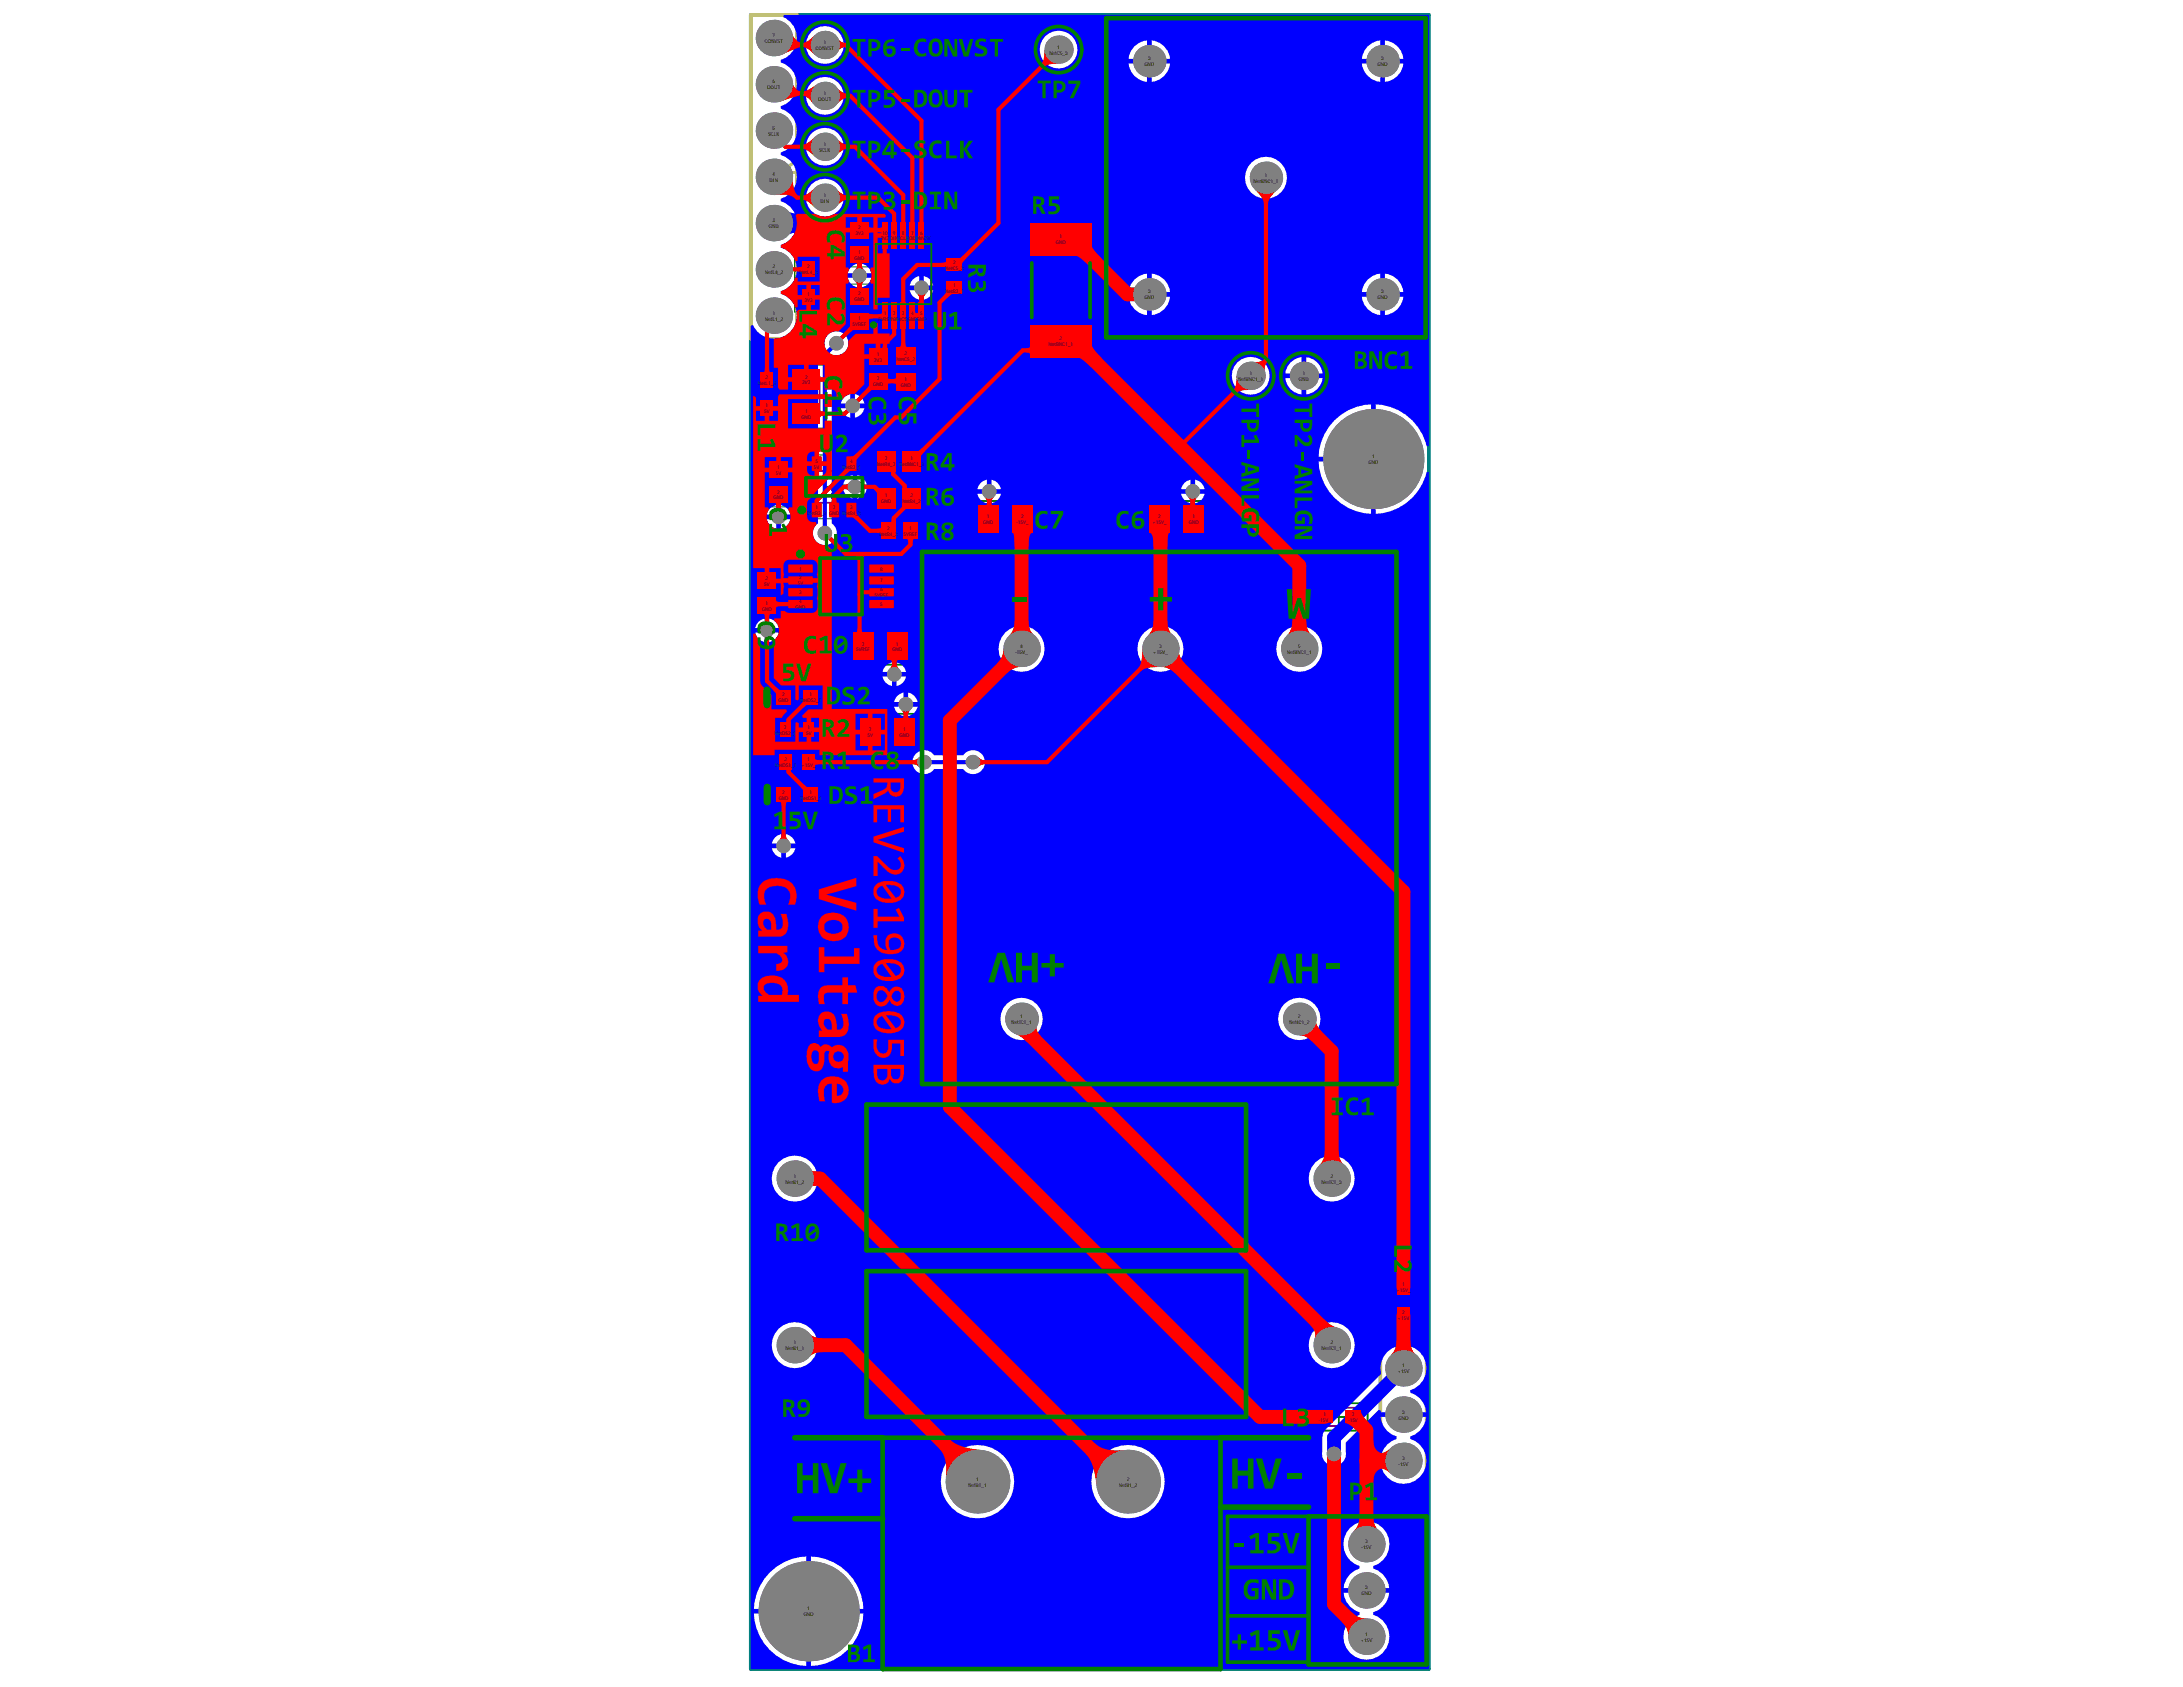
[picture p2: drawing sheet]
<svg xmlns="http://www.w3.org/2000/svg" width="279mm" height="216mm" viewBox="0 0 279 216" stroke-linecap="round" stroke-linejoin="round" font-family="sans-serif">
<defs><g id="words">
<g font-size=".6">
<text x="97.9" y="5.5">CONVST</text>
<text x="98.9" y="4.7">7</text>
<text x="105.4" y="5.6">1</text>
<text x="98.2" y="11.4">DOUT</text>
<text x="98.9" y="10.7">6</text>
<text x="104.4" y="6.4">CONVST</text>
<text x="134.3" y="7">NetC5_2</text>
<text x="135.3" y="6.2">1</text>
<text x="146.5" y="8.5">GND</text>
<text x="146.9" y="7.7">2</text>
<text x="176.3" y="8.5">GND</text>
<text x="176.8" y="7.7">2</text>
<text x="98.3" y="17.3">SCLK</text>
<text x="98.9" y="16.6">5</text>
<text x="104.7" y="12.9">DO</text>
<text x="105.4" y="12.1">1</text>
<text x="105.6" y="12.9">UT</text>
<text x="98.5" y="23.3">DIN</text>
<text x="98.9" y="22.5">4</text>
<text x="104.9" y="19.4">SCLK</text>
<text x="105.4" y="18.7">1</text>
<text x="160.4" y="23.4">NetBNC1_1</text>
<text x="161.9" y="22.6">1</text>
<text x="98.4" y="29.2">GND</text>
<text x="98.9" y="28.4">3</text>
<text x="105" y="25.9">DI</text>
<text x="105.4" y="25.2">1</text>
<text x="105.7" y="25.9">N</text>
<text x="109.8" y="29.3">2</text>
<text x="97.9" y="35.1">NetL4_2</text>
<text x="98.9" y="34.4">2</text>
<text x="102.3" y="35.1">NetL4_2</text>
<text x="103.3" y="34.3">2</text>
<text x="109.4" y="33.2">GND</text>
<text x="109.5" y="30.1">3V3</text>
<text x="109.8" y="32.5">1</text>
<text x="112.7" y="30.8">3</text>
<text x="112.9" y="30">10</text>
<text x="113.1" y="30.8">V3</text>
<text x="113.9" y="30.8">DINSCLDOCO</text>
<text x="114.3" y="30">9</text>
<text x="115.4" y="30">8</text>
<text x="115.9" y="30.8">K</text>
<text x="116.6" y="30">7</text>
<text x="116.8" y="30.8">UT</text>
<text x="117.6" y="30.8">NVST</text>
<text x="117.8" y="30">6</text>
<text x="121" y="34.5">NetC5_2</text>
<text x="122" y="33.8">2</text>
<text x="135.2" y="31.2">GND</text>
<text x="135.6" y="30.5">1</text>
<text x="97.9" y="41">NetL1_2</text>
<text x="98.9" y="40.3">1</text>
<text x="103" y="38.7">3V3</text>
<text x="103.3" y="37.9">1</text>
<text x="109.1" y="41.7">5VREF</text>
<text x="109.4" y="38.6">GND</text>
<text x="109.8" y="37.8">2</text>
<text x="109.8" y="41">1</text>
<text x="112.4" y="41">5VREF3</text>
<text x="113.1" y="40.3">1</text>
<text x="114.2" y="41">V3</text>
<text x="114.3" y="40.3">2</text>
<text x="114.4" y="41">NetC5</text>
<text x="115.4" y="40.3">3</text>
<text x="116.1" y="41">_</text>
<text x="116.1" y="41">GNDGND</text>
<text x="116.5" y="41">2</text>
<text x="116.6" y="40.3">4</text>
<text x="117.8" y="40.3">5</text>
<text x="121" y="37.5">NetR3_1</text>
<text x="122" y="36.7">1</text>
<text x="146.5" y="38.3">GND</text>
<text x="146.9" y="37.5">2</text>
<text x="176.3" y="38.3">GND</text>
<text x="176.8" y="37.5">2</text>
<text x="111.9" y="46.3">3V3</text>
<text x="112.2" y="45.5">1</text>
<text x="114.8" y="46.2">NetC5_2</text>
<text x="115.8" y="45.4">2</text>
<text x="134.2" y="44.3">NetBNC1_1</text>
<text x="135.6" y="43.5">2</text>
<text x="159.9" y="48">1</text>
<text x="166.7" y="48">1</text>
<text x="97" y="49.3">NetL1_2</text>
<text x="97.8" y="52.9">5V</text>
<text x="98" y="52.1">1</text>
<text x="98" y="48.5">2</text>
<text x="102.6" y="53.6">GND</text>
<text x="102.7" y="49.2">3V3</text>
<text x="103" y="52.8">1</text>
<text x="103" y="48.4">2</text>
<text x="111.8" y="49.4">GND</text>
<text x="112.2" y="48.7">2</text>
<text x="115.3" y="49.5">GND</text>
<text x="115.8" y="48.8">1</text>
<text x="158.5" y="48.7">NetBNC1_1</text>
<text x="166.3" y="48.7">GND</text>
<text x="104.2" y="60">5V</text>
<text x="104.4" y="59.2">5</text>
<text x="107.8" y="60">NetR3_1</text>
<text x="108.8" y="59.2">4</text>
<text x="112.2" y="59.7">NetR4_2</text>
<text x="113.2" y="58.9">2</text>
<text x="115.1" y="59.7">NetBNC1_</text>
<text x="116.5" y="58.9">1</text>
<text x="117.9" y="59.7">1</text>
<text x="175.1" y="59.4">GND</text>
<text x="175.6" y="58.6">1</text>
<text x="99" y="63.9">GND</text>
<text x="99.3" y="60.8">5V</text>
<text x="99.5" y="63.2">2</text>
<text x="99.5" y="60">1</text>
<text x="103.4" y="65.9">NetR</text>
<text x="104.4" y="65.2">1</text>
<text x="104.7" y="65.9">3_1</text>
<text x="106.1" y="65.9">GND NetR4_2</text>
<text x="106.6" y="65.2">2</text>
<text x="108.8" y="65.2">3</text>
<text x="112.8" y="64.4">GND</text>
<text x="113.2" y="63.7">1</text>
<text x="115.5" y="64.4">NetR4</text>
<text x="116.5" y="63.7">2</text>
<text x="117.2" y="64.4">_2</text>
<text x="112.5" y="68.6">NetR4_2</text>
<text x="113.6" y="67.8">2</text>
<text x="115.6" y="68.6">5VREF</text>
<text x="116.4" y="67.8">1</text>
<text x="125.8" y="67.1">GND</text>
<text x="126.3" y="66.3">1</text>
<text x="130.1" y="67.1">-15V_</text>
<text x="130.7" y="66.3">2</text>
<text x="147.5" y="67.1">+15</text>
<text x="148.2" y="66.3">2</text>
<text x="148.6" y="67.1">V_</text>
<text x="152.2" y="67.1">GND</text>
<text x="152.6" y="66.3">1</text>
<text x="97.8" y="75">5V</text>
<text x="98" y="77.4">1</text>
<text x="98" y="74.2">2</text>
<text x="101.8" y="77.9">GND</text>
<text x="102.1" y="74.9">5V</text>
<text x="102.3" y="76.1">3</text>
<text x="102.3" y="77.2">4</text>
<text x="102.3" y="73">1</text>
<text x="102.3" y="74.2">2</text>
<text x="111.9" y="76.4">5VREF</text>
<text x="112.7" y="75.7">6</text>
<text x="112.7" y="77.6">5</text>
<text x="112.7" y="73">8</text>
<text x="112.7" y="74.5">7</text>
<text x="97.5" y="78.1">GND</text>
<text x="109.6" y="83.4">5VREF</text>
<text x="110.3" y="82.6">2</text>
<text x="114.2" y="83.4">GND</text>
<text x="114.7" y="82.6">1</text>
<text x="129.9" y="83.7">-15V_</text>
<text x="130.6" y="82.9">4</text>
<text x="147.6" y="83.7">+15V_</text>
<text x="148.4" y="82.9">3</text>
<text x="164.7" y="83.7">NetBNC1_1</text>
<text x="166.1" y="82.9">5</text>
<text x="99.6" y="89.9">GND</text>
<text x="100.1" y="89.1">2</text>
<text x="102.4" y="89.9">NetDS2_1</text>
<text x="103.6" y="89.1">1</text>
<text x="99.1" y="94">NetDS2_1</text>
<text x="100.3" y="93.3">2</text>
<text x="103.2" y="94">5V</text>
<text x="103.4" y="93.3">1</text>
<text x="111" y="94.3">5V</text>
<text x="111.2" y="93.6">2</text>
<text x="115.1" y="94.3">GND</text>
<text x="115.6" y="93.6">1</text>
<text x="99.2" y="98.2">NetDS1_1</text>
<text x="100.1" y="101.6">2</text>
<text x="100.4" y="97.4">2</text>
<text x="102.5" y="98.2">+15V_</text>
<text x="103.3" y="97.4">1</text>
<text x="103.6" y="101.6">1</text>
<text x="99.7" y="102.3">GND</text>
<text x="102.4" y="102.3">NetDS1_1</text>
<text x="129.4" y="131">NetIC1_1</text>
<text x="130.6" y="130.3">1</text>
<text x="165" y="131">NetIC1_2</text>
<text x="166.1" y="130.3">2</text>
<text x="100.5" y="151.5">NetB1_2</text>
<text x="101.6" y="150.7">1</text>
<text x="169.1" y="151.5">NetIC1_2</text>
<text x="170.3" y="150.7">2</text>
<text x="178.7" y="165.4">+15V_</text>
<text x="179.5" y="164.6">1</text>
<text x="100.5" y="172.8">NetB1_1</text>
<text x="101.6" y="172">1</text>
<text x="169.1" y="172.8">NetIC1_1</text>
<text x="170.3" y="172">2</text>
<text x="178.9" y="169">+1</text>
<text x="179.5" y="168.2">2</text>
<text x="179.7" y="169">5V</text>
<text x="178.9" y="175.8">+15V</text>
<text x="179.5" y="175">1</text>
<text x="168.8" y="182">-1</text>
<text x="169.3" y="182">5V_</text>
<text x="169.4" y="181.2">1</text>
<text x="172.5" y="182">-15V</text>
<text x="173" y="181.2">2</text>
<text x="179" y="181.7">GND</text>
<text x="179.5" y="180.9">2</text>
<text x="123.9" y="190.3">NetB1_1</text>
<text x="124.9" y="189.5">1</text>
<text x="143.2" y="190.3">NetB1_2</text>
<text x="144.2" y="189.5">2</text>
<text x="179" y="187.6">-15V</text>
<text x="179.5" y="186.8">3</text>
<text x="174.7" y="197.5">3</text>
<text x="174.3" y="198.3">-15V</text>
<text x="174.7" y="203.4">2</text>
<text x="102.9" y="206.8">GND</text>
<text x="103.3" y="206.1">1</text>
<text x="174.3" y="204.2">GND</text>
<text x="174.7" y="209.3">1</text>
<text x="174.1" y="210.1">+15V</text>
</g>
</g></defs>
<g fill="none" stroke="#008000" stroke-width=".23">
<path d="M104.4 18.8h2.3M104.4 12.3h2.3M104.4 5.8h2.3M105.6 4.6v2.3M105.6 11.1v2.3M105.6 17.6v2.3M134.3 6.3h2.4M135.5 5.2v2.3M101.7 32.6h3.5v7.3h-3.5zM102.3 36.3h2.4M103.5 35.1v2.3M104.4 25.3h2.3"/>
<path d="M105.6 24.1v2.4M108.9 39.5h2.2M108.9 31h2.2M110 29.9v2.2M110 38.4v2.2M112.1 28.3h7.1v13.9h-7.1zM114.5 34.7h2.3M115.6 33.6v2.3M121.1 35.4h2.2M122.2 34.3v2.2M131.2 27.9h9.1v18.4h-9.1zM134.6 37.1h2.4"/>
<path d="M135.8 36v2.3M96.4 46.8h3.5v7.3h-3.5zM97 50.5h2.3M98.2 49.3v2.3M100.9 46.7h4.6v8.1h-4.6zM102 50.8h2.4M103.2 49.6v2.3M111.3 47.2h2.2M112.4 46.1v2.2M113.9 59h2.3M114.9 47.2h2.1M115 57.9v2.3"/>
<path d="M115.9 46.2v2.1M158.9 48.1h2.3M160.1 46.9v2.4M165.7 48.1h2.4M166.9 46.9v2.4M97.1 75.9h2.2M98.2 74.8v2.2M98.5 61.7h2.3M99.6 60.6v2.2M105.6 62.3h2.3M106.5 75h2.3M106.8 61.1v2.4"/>
<path d="M107.6 73.9v2.3M113.9 63.8h2.3M114 67.9h2.3M115 62.6v2.4M115.1 66.8v2.3M124.6 64.1h8.2v4.7h-8.2zM127.5 66.5h2.3M128.7 65.3v2.3M146.5 64.1h8.2v4.7h-8.2zM149.4 66.5h2.4M150.6 65.3v2.3M100.9 97.5h2.2"/>
<path d="M101 93.4h2.1M101.4 89.2h1.2M102 88.7v1.1M102 92.3v2.1M102 96.4v2.2M108.6 80.4h8.1v4.7h-8.1zM109.5 91.4h8.2v4.6h-8.2zM111.5 82.7h2.3M112.4 93.7h2.3M112.7 81.6v2.3M113.6 92.5v2.4M101.5 101.7h1.1"/>
<path d="M102 101.1v1.2M167.7 179.6h7.3v3.5h-7.3zM177.9 162.9h3.5v7.3h-3.5zM178.5 166.5h2.3M179.6 165.4v2.3M170.2 181.3h2.3M171.4 180.2v2.3"/>
</g>
<g fill="none" stroke="#008000" stroke-width=".13">
<path d="M108.3 36.4h3.5v6.3h-3.5zM108.3 27.9h3.5v6.3h-3.5zM120.8 32.8h2.8v5.1h-2.8zM97.9 58.6h3.5v6.3h-3.5zM102.9 58.2h7.7v8.2h-7.7zM110.6 44.1h3.5v6.3h-3.5zM111.1 56.6h7.9v9.6h-7.9zM113.5 43.2h4.9v8h-4.9zM96.4 72.8h3.5v6.3h-3.5zM100.3 70.8h14.7v8.4h-14.7zM111.1 61.3h7.9M111.1 61.5h7.9"/>
<path d="M112.6 66.5h5.1v2.8h-5.1zM99.1 88.1h5.8v2.3h-5.8zM99.5 96.1h5.1v2.8h-5.1zM99.6 92.1h4.9v2.6h-4.9zM99.1 100.5h5.9v2.4h-5.9z"/>
<circle cx="105.6" cy="12.3" r="3.2"/>
<circle cx="105.6" cy="5.8" r="3.2"/>
<circle cx="105.6" cy="18.8" r="3.2"/>
<circle cx="135.5" cy="6.3" r="3.2"/>
<circle cx="105.6" cy="25.3" r="3.2"/>
<circle cx="160.1" cy="48.1" r="3.2"/>
<circle cx="166.9" cy="48.1" r="3.2"/>
</g>
<g fill="none" stroke="#800080" stroke-width=".23">
<path d="M102.3 34.2h2.4v4.1h-2.4zM108.9 37.5h2.2v4h-2.2zM108.9 29h2.2v4.1h-2.2zM112.1 31.8h7.1v6.8h-7.1zM121.1 33.3h2.2v4.1h-2.2zM131.8 29.4h8v15.5h-8zM97 48.4h2.3v4.2h-2.3zM98.5 59.7h2.3v4.1h-2.3zM101.5 48.2h3.4v5.1h-3.4zM111.3 45.2h2.2v4h-2.2zM113 57.9h4.1v2.3h-4.1zM114.9 45.2h2.1v4h-2.1z"/>
<path d="M97.1 73.9h2.2v4.1h-2.2zM103.2 60.3h7.1v4h-7.1zM104 71.4h7.3v7.3h-7.3zM104.4 74v1.4l.3 .2h.5l.3-.2v-1.4M106 74.3l.3-.3h.5l.3 .3v.2M106.6 74.8h.2M106.8 74.8l.3 .3v.3l-.3 .2h-.5l-.3-.2M107.1 74.5h.1M107.1 74.5l-.3 .3M113 62.6h4.1v2.4h-4.1zM113 66.8h4.2v2.3h-4.2zM126.1 64.8h5.1v3.3h-5.1z"/>
<path d="M148 64.8h5.2v3.3h-5.2zM100 96.4h4.1v2.2h-4.1zM100 92.3h4v2.1h-4zM100.2 88.3h3.7v1.9h-3.7zM110.1 81h5.1v3.4h-5.1zM111 92h5.1v3.4h-5.1zM100.2 100.8h3.7v1.8h-3.7zM178.5 164.4h2.3v4.2h-2.3zM169.3 180.2h4.2v2.3h-4.2z"/>
<circle cx="105.6" cy="12.3" r="2.96"/>
<circle cx="105.6" cy="18.8" r="2.96"/>
<circle cx="105.6" cy="5.8" r="2.96"/>
<circle cx="135.5" cy="6.3" r="2.96"/>
<circle cx="105.6" cy="25.3" r="2.96"/>
<circle cx="160.1" cy="48.1" r="2.96"/>
<circle cx="166.9" cy="48.1" r="2.96"/>
</g>
<path d="M96.1 1.9h86.8v211.7h-86.8z" fill="none" stroke="#008080" stroke-width=".47"/>
<path d="M106.4 63.2h.8l.1 .1v.3l-.1 .2h-.8M107.3 62.2v.7l-.6-.7h-.1l-.2 .2v.3l.2 .2" fill="none" stroke="#800080" stroke-width=".14"/>
<path d="M96.1 1.9h5.9v41.5h-5.9zM176.7 171.6h5.9v18.9h-5.9z" fill="none" stroke="#c0c073" stroke-width=".47"/>
<g fill="#c0c073">
<path d="M99.1 20.9a1.02 1.02 0 0 1 1.3 .1l-.2 .3a.41 .41 0 0 0-.7-.1 .41 .41 0 0 0 .1 .7l.8 .8v.3h-1.5v-.4h.9l-.3-.3a.99 .99 0 0 1-.4-1.3z"/>
<path d="M180 191.1h.3a1.26 1.26 0 0 1 1.2 .4 .6 .6 0 0 1-.4 .8 .55 .55 0 0 1 .4 .7 .55 .55 0 0 1-.7 .4h-.6v-.4a.83 .83 0 0 0 .8-.1v-.3l-.2-.1h-.5v-.4h.3a.34 .34 0 0 0 .5-.3 .34 .34 0 0 0-.4-.3h-.7z"/>
<path d="M101.2 21.3l.2-.1 .5-.1v.8h-.2a.4 .4 0 0 1-.4-.1 .4 .4 0 0 1-.1-.5zM101 21a.79 .79 0 0 0-.1 .9 .79 .79 0 0 0 .8 .4h.2v.7h.5v-2.3h-.8l-.4 .1z"/>
<path d="M178.6 192.2h.2a.41 .41 0 0 1 .4 .4 .41 .41 0 0 1-.4 .5h-.2zM178.1 191.1v2.3h.8a.78 .78 0 0 0 .8-.8 .78 .78 0 0 0-1-.7h-.1v-.8z"/>
</g>
<g fill="#00f">
<path d="M100.7 26.9a2.3 2.3 0 0 0 1.8 .5v2.3a2.48 2.48 0 0 0-1.8 .5z"/>
<path d="M100.3 1.9h82.6v55.2h-.3a6.9 6.9 0 0 0-6.5-5.3v14a6.9 6.9 0 0 0 6.5-5.4h.3v153.2h-86.8v-171.9l.3-.1a2.94 2.94 0 0 0 4.9 .7 2.94 2.94 0 0 0-1.4-4.7v-.3a2.93 2.93 0 0 0 2.1-2.8 2.93 2.93 0 0 0-2.1-2.8v-.3a2.84 2.84 0 0 0 2.1-2.6h-2.9v-.5h2.9a2.82 2.82 0 0 0-2.1-2.5v-.4a2.93 2.93 0 0 0 2.1-2.8 2.93 2.93 0 0 0-2.1-2.8v-.3a2.93 2.93 0 0 0 2.1-2.8 2.93 2.93 0 0 0-2.1-2.8v-.3a2.93 2.93 0 0 0 2.1-2.8 2.93 2.93 0 0 0-2.1-2.8v-.3a2.92 2.92 0 0 0 2.1-2.7 2.92 2.92 0 0 0-1.7-2.8zM177.3 5.2v2.3h2.3a2.59 2.59 0 0 0-2.3-2.3zM147.4 5.2v2.3h2.4a2.59 2.59 0 0 0-2.4-2.3zM175.1 5.9l-.5 .6-.2 .6-.1 .4h2.4v-2.3h-.4l-.7 .3zM145.2 5.9l-.4 .6-.3 .6v.4h2.3v-2.3h-.4l-.6 .3zM103.2 5.8a2.42 2.42 0 0 0 4.8 0 2.42 2.42 0 0 0-4.8 0zM133.1 6.3a2.42 2.42 0 0 0 4.8 0 2.42 2.42 0 0 0-4.8 0zM177.3 8.1v2.4a2.59 2.59 0 0 0 2.3-2.4zM147.4 8.1v2.4a2.59 2.59 0 0 0 2.4-2.4zM174.3 8.1a2.59 2.59 0 0 0 2.4 2.4v-2.4zM144.5 8.1a2.59 2.59 0 0 0 2.3 2.4v-2.4zM103.2 12.3a2.42 2.42 0 0 0 4.8 0 2.42 2.42 0 0 0-4.8 0zM103.2 18.8a2.42 2.42 0 0 0 4.8 0 2.42 2.42 0 0 0-4.8 0zM159.3 22.7a2.7 2.7 0 0 0 5.4 0 2.7 2.7 0 0 0-5.4 0zM103.2 25.3a2.42 2.42 0 0 0 4.8 0 2.42 2.42 0 0 0-4.8 0zM110.3 33.8v1.2h1.2a1.48 1.48 0 0 0-1.2-1.2zM108.9 34.2l-.2 .3-.2 .5h1.2v-1.2l-.5 .1zM118.2 35.3v1.2h1.2a1.48 1.48 0 0 0-1.2-1.2zM116.8 35.8l-.2 .3-.2 .4h1.2v-1.2l-.4 .2zM110.3 35.6v1.2a1.48 1.48 0 0 0 1.2-1.2zM108.5 35.6a1.48 1.48 0 0 0 1.2 1.2v-1.2zM177.3 35v2.4h2.3a2.59 2.59 0 0 0-2.3-2.4zM147.4 35v2.4h2.4a2.59 2.59 0 0 0-2.4-2.4zM175.1 35.8l-.5 .5-.2 .7-.1 .4h2.4v-2.4l-.4 .1-.7 .2zM145.2 35.8l-.4 .5-.3 .7v.4h2.3v-2.4l-.4 .1-.6 .2zM118.2 37.1v1.2a1.48 1.48 0 0 0 1.2-1.2zM116.4 37.1a1.48 1.48 0 0 0 1.2 1.2v-1.2zM177.3 38v2.3a2.59 2.59 0 0 0 2.3-2.3zM147.4 38v2.3a2.59 2.59 0 0 0 2.4-2.3zM174.3 38a2.59 2.59 0 0 0 2.4 2.3v-2.3zM144.5 38a2.59 2.59 0 0 0 2.3 2.3v-2.3zM106 42.8a1.48 1.48 0 0 0-.5 1.4l-.5 .6-.2 .3-.1 .3v21.6a1.53 1.53 0 0 0-.3 2.3 1.53 1.53 0 0 0 2.3 0 1.53 1.53 0 0 0-.3-2.3v-21.2l.4-.4a1.53 1.53 0 0 0 1.7-1.9 1.53 1.53 0 0 0-2.5-.7zM167.2 45.7v2.1h2.1a2.33 2.33 0 0 0-2.1-2.1zM165.2 46.4l-.4 .5-.3 .9h2.1v-2.1l-.9 .3zM167.2 48.4v2.1a2.33 2.33 0 0 0 2.1-2.1zM164.5 48.4a2.33 2.33 0 0 0 2.1 2.1v-2.1zM157.7 48.1a2.42 2.42 0 0 0 4.8 0 2.42 2.42 0 0 0-4.8 0zM109.4 50.4v1.2h1.2a1.48 1.48 0 0 0-1.2-1.2zM108 50.9l-.2 .3-.2 .4h1.2v-1.2l-.4 .2zM109.4 52.2v1.2a1.48 1.48 0 0 0 1.2-1.2zM107.6 52.2a1.48 1.48 0 0 0 1.2 1.2v-1.2zM170.8 53.8a6.9 6.9 0 0 0-2 4.7h6.7v-6.7a6.9 6.9 0 0 0-4.7 2zM109.7 60.8v1.2h1.2a1.48 1.48 0 0 0-1.2-1.2zM108.3 61.2l-.2 .3-.2 .5h1.2v-1.2l-.4 .2zM153 61.4v1.2h1.2a1.48 1.48 0 0 0-1.2-1.2zM151.6 61.8l-.3 .3-.1 .5h1.2v-1.2l-.5 .2zM126.9 61.4v1.2h1.2a1.48 1.48 0 0 0-1.2-1.2zM125.5 61.8l-.2 .3-.2 .5h1.2v-1.2l-.5 .2zM109.7 62.6v1.2a1.48 1.48 0 0 0 1.2-1.2zM107.9 62.6a1.48 1.48 0 0 0 1.2 1.2v-1.2zM153 63.2v1.2a1.48 1.48 0 0 0 1.2-1.2zM151.2 63.2a1.48 1.48 0 0 0 1.2 1.2v-1.2zM126.9 63.2v1.2a1.48 1.48 0 0 0 1.2-1.2zM125.1 63.2a1.48 1.48 0 0 0 1.2 1.2v-1.2zM168.8 59a7 7 0 0 0 6.7 6.8v-6.8zM99.9 64.7v1.2h1.2a1.48 1.48 0 0 0-1.2-1.2zM98.6 65.1l-.3 .3-.2 .5h1.3v-1.2l-.5 .1zM99.9 66.5v1.2a1.48 1.48 0 0 0 1.2-1.2zM98.1 66.5a1.48 1.48 0 0 0 1.3 1.2v-1.2zM98.5 79.2v1.2h1.2a1.48 1.48 0 0 0-1.2-1.2zM97.1 79.6l-.3 .3-.1 .5h1.2v-1.2l-.5 .1zM98.5 81v1.2a1.48 1.48 0 0 0 1.2-1.2zM96.7 81a1.48 1.48 0 0 0 1.2 1.2v-1.2zM163.3 83a2.95 2.95 0 0 0 5.9 0 2.95 2.95 0 0 0-5.9 0zM145.6 83a2.95 2.95 0 0 0 5.9 0 2.95 2.95 0 0 0-5.9 0zM127.8 83a2.95 2.95 0 0 0 5.9 0 2.95 2.95 0 0 0-5.9 0zM114.8 84.8v1.2h1.2a1.48 1.48 0 0 0-1.2-1.2zM113.4 85.2l-.3 .3-.1 .5h1.2v-1.2l-.5 .2zM114.8 86.6v1.2a1.48 1.48 0 0 0 1.2-1.2zM113 86.6a1.48 1.48 0 0 0 1.2 1.2v-1.2zM116.2 88.6v1.2h1.2a1.48 1.48 0 0 0-1.2-1.2zM114.9 89.1l-.3 .3-.2 .4h1.2v-1.2l-.4 .2zM116.2 90.4v1.2a1.48 1.48 0 0 0 1.2-1.2zM114.4 90.4a1.48 1.48 0 0 0 1.2 1.2v-1.2zM117.2 96.5a1.53 1.53 0 0 0 .1 2.2 1.53 1.53 0 0 0 2.3-.3h3.7a1.53 1.53 0 0 0 2.3 .3 1.53 1.53 0 0 0 0-2.3 1.53 1.53 0 0 0-2.3 .3h-3.7a1.52 1.52 0 0 0-2.4-.2zM100.6 106.8v1.2h1.2a1.48 1.48 0 0 0-1.2-1.2zM99.2 107.2l-.2 .3-.2 .5h1.2v-1.2l-.5 .1zM100.6 108.6v1.2a1.48 1.48 0 0 0 1.2-1.2zM98.8 108.6a1.48 1.48 0 0 0 1.2 1.2v-1.2zM163.6 130.4a2.71 2.71 0 0 0 5.4 0 2.71 2.71 0 0 0-5.4 0zM128 130.4a2.75 2.75 0 0 0 5.5 0 2.75 2.75 0 0 0-5.5 0zM167.5 150.8a2.95 2.95 0 0 0 5.9 0 2.95 2.95 0 0 0-5.9 0zM98.8 150.8a2.95 2.95 0 0 0 5.9 0 2.95 2.95 0 0 0-5.9 0zM167.5 172.2a2.95 2.95 0 0 0 5.9 0 2.95 2.95 0 0 0-5.9 0zM98.8 172.2a2.95 2.95 0 0 0 5.9 0 2.95 2.95 0 0 0-5.9 0zM177.5 173a2.93 2.93 0 0 0-.7 2.8l-7.1 7.1-.4 .5-.1 .6v1.9a1.53 1.53 0 0 0 1.5 1.7 1.53 1.53 0 0 0 1.5-1.7v-1.3l4.3-4.2 .2 .2v.1h5.8a2.82 2.82 0 0 0-2-2.5v-.3a2.94 2.94 0 0 0 1.6-4.3 2.94 2.94 0 0 0-4.6-.6zM176.7 181.3a2.82 2.82 0 0 0 2 2.5v.4a2.94 2.94 0 0 0-1.5 4.5 2.94 2.94 0 0 0 4.8 0 2.94 2.94 0 0 0-1.5-4.5v-.4a2.84 2.84 0 0 0 2-2.5zM139.7 189.6a4.7 4.7 0 0 0 9.4 0 4.7 4.7 0 0 0-9.4 0zM120.4 189.6a4.7 4.7 0 0 0 9.4 0 4.7 4.7 0 0 0-9.4 0zM172.8 195.5a2.93 2.93 0 0 0 1.2 4.9v.3a2.84 2.84 0 0 0-2 2.5h5.8a2.82 2.82 0 0 0-2-2.5v-.3a2.94 2.94 0 0 0 1.6-4.3 2.94 2.94 0 0 0-4.6-.6zM103.8 199.2v6.7h6.7a7 7 0 0 0-6.7-6.7zM98.5 201.2a6.9 6.9 0 0 0-2 4.7h6.7v-6.7a6.9 6.9 0 0 0-4.7 2zM172 203.8a2.82 2.82 0 0 0 2 2.5v.4a2.94 2.94 0 0 0-1.5 4.5 2.94 2.94 0 0 0 4.8 0 2.94 2.94 0 0 0-1.5-4.5v-.4a2.84 2.84 0 0 0 2-2.5zM103.8 206.5v6.7a7 7 0 0 0 6.7-6.7zM96.5 206.5a7 7 0 0 0 6.7 6.7v-6.7z"/>
</g>
<path d="M179.6 175.1l-8.9 8.9v2.1" fill="none" stroke="#00f" stroke-width="1.8"/>
<path d="M107.1 43.9l-1.5 1.5v22.8M118.3 97.5h6.2" fill="none" stroke="#00f" stroke-width=".53"/>
<path d="M99.1 28.6h4.1" fill="none" stroke="#00f" stroke-width="2.4"/>
<g fill="#808080">
<circle cx="115.9" cy="90.1" r=".93"/>
<circle cx="117.9" cy="36.8" r=".93"/>
<circle cx="114.5" cy="86.3" r=".93"/>
<circle cx="105.6" cy="68.2" r=".93"/>
<circle cx="99.6" cy="66.2" r=".93"/>
<circle cx="109.1" cy="51.9" r=".93"/>
<circle cx="107.1" cy="43.9" r=".93"/>
<circle cx="152.7" cy="62.9" r=".93"/>
<circle cx="126.6" cy="62.9" r=".93"/>
<circle cx="124.5" cy="97.5" r=".93"/>
<circle cx="118.3" cy="97.5" r=".93"/>
<circle cx="170.7" cy="186.1" r=".93"/>
<circle cx="100.3" cy="108.3" r=".93"/>
<circle cx="98.2" cy="80.7" r=".93"/>
<circle cx="109.4" cy="62.3" r=".93"/>
<circle cx="110" cy="35.3" r=".93"/>
<circle cx="105.6" cy="18.8" r="1.81"/>
<circle cx="105.6" cy="12.3" r="1.81"/>
<circle cx="105.6" cy="25.3" r="1.81"/>
<circle cx="105.6" cy="5.8" r="1.81"/>
<circle cx="166.9" cy="48.1" r="1.81"/>
<circle cx="103.5" cy="206.2" r="6.4"/>
<circle cx="101.7" cy="172.2" r="2.33"/>
<circle cx="101.7" cy="150.8" r="2.33"/>
<circle cx="99.1" cy="34.5" r="2.33"/>
<circle cx="99.1" cy="40.4" r="2.33"/>
<circle cx="99.1" cy="22.6" r="2.33"/>
<circle cx="99.1" cy="16.7" r="2.33"/>
<circle cx="99.1" cy="4.9" r="2.33"/>
<circle cx="125.1" cy="189.6" r="4.1"/>
<circle cx="130.7" cy="130.4" r="2.1"/>
<circle cx="144.4" cy="189.6" r="4.1"/>
<circle cx="147.1" cy="37.7" r="2.07"/>
<circle cx="166.3" cy="130.4" r="2.1"/>
<circle cx="162" cy="22.7" r="2.07"/>
<circle cx="174.9" cy="209.5" r="2.33"/>
<circle cx="174.9" cy="203.5" r="2.33"/>
<circle cx="179.6" cy="187" r="2.33"/>
<circle cx="179.6" cy="175.1" r="2.33"/>
<circle cx="177" cy="37.7" r="2.07"/>
<circle cx="99.1" cy="10.8" r="2.33"/>
<circle cx="99.1" cy="28.6" r="2.33"/>
<circle cx="130.7" cy="83" r="2.33"/>
<circle cx="148.5" cy="83" r="2.33"/>
<circle cx="147.1" cy="7.8" r="2.07"/>
<circle cx="166.3" cy="83" r="2.33"/>
<circle cx="160.1" cy="48.1" r="1.81"/>
<circle cx="174.9" cy="197.6" r="2.33"/>
<circle cx="179.6" cy="181" r="2.33"/>
<circle cx="177" cy="7.8" r="2.07"/>
<circle cx="170.4" cy="172.2" r="2.33"/>
<circle cx="170.4" cy="150.8" r="2.33"/>
<circle cx="175.8" cy="58.8" r="6.4"/>
<circle cx="135.5" cy="6.3" r="1.81"/>
</g>
<g fill="#f00">
<path d="M100 106.8h.6l.1 .4 .2 .4h-1.3l.3-.4z"/>
<path d="M99.8 102.6h1l-.2 .1v.4h-.6v-.4z"/>
<path d="M100.6 98.5h.6v.3h-.5z"/>
<path d="M99 88.3l.3-.4a.79 .79 0 0 0 .8 .5l-.8 .7a.44 .44 0 0 0-.1-.6z"/>
<path d="M100.7 92.1h.5v.4h-.7z"/>
<path d="M99.3 76.8l.2 .2h.4v.6h-.4l-.2 .2z"/>
<path d="M99.4 64.7h.5l.1 .4 .3 .4h-1.3l.3-.4z"/>
<path d="M99.1 64.3h1.1l-.2 .2-.1 .4h-.5l-.1-.4z"/>
<path d="M102.2 34.2l.4-.1 .1-.2v1.1l-.1-.2-.4-.1z"/>
<path d="M101.4 22.5l.2 1.6 .4 .8-.4 .4a2.59 2.59 0 0 0-2-.4l-.3 .1z"/>
<path d="M101.2 4a1.87 1.87 0 0 0 1.5 1.5l-.2 .5-2.5 1z"/>
<path d="M103.8 149.8l.3 .1h.9v1.8l-.9 .1-.3 .1z"/>
<path d="M104.9 52.4l.2 .2 .4 .1v.5l-.4 .1-.2 .2z"/>
<path d="M109.7 80.5h.6v.4l.2 .1h-1l.2-.1z"/>
<path d="M109.2 71.2l.8-.6 .8 .6a.47 .47 0 0 0-.5 .5h-.6a.47 .47 0 0 0-.5-.5z"/>
<path d="M108.9 66.2l.7-.7a.44 .44 0 0 0 .2 .5l.2 .2-.4 .4a.8 .8 0 0 0-.7-.4z"/>
<path d="M108 62h.4l.3-.3v1.2l-.3-.3h-.4z"/>
<path d="M110.1 61.7l.4 .2 .4 .1v.6l-.4 .1-.4 .3z"/>
<path d="M108.3 59.5l.8 .8a.44 .44 0 0 0-.6 .1l-.2 .2-.3-.3a.78 .78 0 0 0 .4-.7z"/>
<path d="M108.9 58.4a.44 .44 0 0 0 .5-.2l.2-.2 .4 .4a.8 .8 0 0 0-.4 .7z"/>
<path d="M108.9 41.4l.7 .7a.44 .44 0 0 0-.5 .2l-.2 .2-.4-.4 .4-.4z"/>
<path d="M109.4 35.9h1.3l-.3 .4-.1 .4h-.6v-.4z"/>
<path d="M109.7 36.4h.6v.4l.2 .1h-1l.2-.1z"/>
<path d="M109.7 33.8h.6l.1 .4 .3 .4h-1.3l.3-.4z"/>
<path d="M109.5 33.6h1l-.2 .2v.4h-.6v-.4z"/>
<path d="M111.2 28.9l.1 .2 .4 .1v.5l-.4 .1-.1 .2z"/>
<path d="M115.3 90.8h1.3l-.3 .4-.1 .4h-.5l-.1-.4z"/>
<path d="M115.7 91.4h.5l.1 .4 .2 .2h-1.1l.2-.2z"/>
<path d="M114.2 84.8h.5l.1 .4 .3 .4h-1.3l.3-.4z"/>
<path d="M113.9 84.5h1.1l-.2 .1-.1 .4h-.5l-.1-.4z"/>
<path d="M116 69h1.1l-.2 .1-.1 .4h-.5l-.1-.4z"/>
<path d="M114.1 66.4h.6v.5h-.8l.2-.1z"/>
<path d="M114 60.3h.6v.4h-.5z"/>
<path d="M115.5 62.2h.5l.1 .3h-.6z"/>
<path d="M113.5 48.2l.2 .2 .4 .1v.5l-.4 .1-.2 .2z"/>
<path d="M114.2 48.5l.4-.1 .1-.2v1.1l-.1-.2-.4-.1z"/>
<path d="M113 44.1h.5v.5h-.8l.2-.1z"/>
<path d="M115.3 43.9h.6v.4l.2 .1h-1l.2-.1z"/>
<path d="M117.7 38.2h.5l.1 .5h-.7z"/>
<path d="M121.2 37l.9 .6a1.37 1.37 0 0 0-.9 .6l-.4-.4 .4-.5z"/>
<path d="M122.5 33.1a.4 .4 0 0 0 .5-.2l.2-.2 .5 .3-.5 .6-.1 .3z"/>
<path d="M128.4 83.1l2.3 2.3a2.53 2.53 0 0 0-1.8 .8l-1.3-1.3a2.53 2.53 0 0 0 .8-1.8z"/>
<path d="M147.6 79.5h1.8a2.53 2.53 0 0 0 .8 1.9h-3.3a2.53 2.53 0 0 0 .7-1.9z"/>
<path d="M152.4 64.2h.5l.1 .4 .2 .1h-1.1l.2-.1z"/>
<path d="M160.3 46.3a1.81 1.81 0 0 0 1.5-.3l.4 .3a1.81 1.81 0 0 0-.3 1.6z"/>
<path d="M160.6 24.2h2.9l-.9 1.1-.3 .7h-.5a2.89 2.89 0 0 0-1.2-1.8z"/>
<path d="M166.3 132.5l2.1-2.1a2.23 2.23 0 0 0 .8 1.6l-1.3 1.3a2.23 2.23 0 0 0-1.6-.8z"/>
<path d="M101.3 10.2a1.51 1.51 0 0 0 1.3 1.5l-.3 .5-2.5 .8z"/>
<path d="M103.4 170.5a2.53 2.53 0 0 0 1.9 .8v1.7a2.53 2.53 0 0 0-1.9 .8z"/>
<path d="M104.3 97l.1 .2 .4 .1v.5l-.4 .1-.1 .2z"/>
<path d="M106.5 63.8h.5l.1 .4 .2 .2h-1.1l.2-.2z"/>
<path d="M104.3 64.1h.5v.3h-.5z"/>
<path d="M111.2 49.1l.8 .7a.44 .44 0 0 0-.6 .2l-.2 .2-.4-.4a.78 .78 0 0 0 .5-.7z"/>
<path d="M111.2 40l.1 .2h.4v.5l-.4 .1-.1 .2z"/>
<path d="M125.2 96.9l.4 .3 .4 .1v.5l-.4 .1-.4 .3z"/>
<path d="M133.7 6.4l1.8 1.8a2.66 2.66 0 0 0-1.9 .4l-.3-.4a2.44 2.44 0 0 0 .4-1.8z"/>
<path d="M137.2 45.8l2.5-2.5a.92 .92 0 0 0 .2 1.2l1.1 1.3-1.3 1.2-1-.9-.8-.4a.66 .66 0 0 0-.7 .1z"/>
<path d="M136.8 32.7l2.9-2.1a.81 .81 0 0 0 .1 1.1l1.2 1.4-1.7 .9-.9-.9-.8-.5a.79 .79 0 0 0-.8 .1z"/>
<path d="M147.6 83l.9 .9a2.93 2.93 0 0 0-1.6 1.2l-.4-.4 .8-1z"/>
<path d="M147.1 68.2h2.6l-.2 .4-.1 1.4h-1.8l-.1-1.4-.1-.2z"/>
<path d="M152 63.5l1.3 .1-.3 .4-.1 .4-.5-.1-.1-.4z"/>
<path d="M158.3 48.1l1.8 1.8a2.66 2.66 0 0 0-1.9 .4l-.3-.4a2.44 2.44 0 0 0 .4-1.8z"/>
<path d="M176.1 186.1a2.53 2.53 0 0 0 1.9-.8v3.3a2.53 2.53 0 0 0-1.9-.8z"/>
<path d="M102.5 100.8l.4-.4a.79 .79 0 0 0 .7 .4l-.7 .7a.44 .44 0 0 0-.2-.5z"/>
<path d="M102.8 89.4l.8 .8a.44 .44 0 0 0-.5 .2l-.3 .2-.3-.4a.8 .8 0 0 0 .4-.7z"/>
<path d="M97.6 78.5h1.1l-.2 .2-.1 .4h-.5l-.1-.4z"/>
<path d="M112.3 67.7l.4-.1 .1-.2v1.1l-.1-.2-.4-.1z"/>
<path d="M111.7 62.5l.4-.4 .5 .4h.2l-.5 .8-.1-.3z"/>
<path d="M97.9 47.1h.5l.1 .4 .2 .2h-1.1l.2-.2z"/>
<path d="M112.4 29.2l.4-.1 .1-.2v1.1l-.1-.2-.4-.1z"/>
<path d="M102.7 18.5a2.45 2.45 0 0 0 1.6-1v2.5a2.67 2.67 0 0 0-1.6-1z"/>
<path d="M106.9 17.5a2.67 2.67 0 0 0 1.5 1v.5a2.45 2.45 0 0 0-1.5 1z"/>
<path d="M107.1 4.8a1.4 1.4 0 0 0 1.1 .7v.5a1.4 1.4 0 0 0-1.1 .8z"/>
<path d="M102.7 5.5a2.45 2.45 0 0 0 1.6-1v2.5a2.67 2.67 0 0 0-1.6-1z"/>
<path d="M130.1 132.4l2.6-1.3a1.42 1.42 0 0 0 .6 1.5l-1.8 .8-.8-.7z"/>
<path d="M129.9 79.5h1.7a2.53 2.53 0 0 0 .8 1.9h-3.3a2.53 2.53 0 0 0 .8-1.9z"/>
<path d="M126.3 64.2h.6v.4l.2 .1h-1l.2-.1z"/>
<path d="M117.2 57.8a.4 .4 0 0 0 .5-.2l.3-.2 .4 .3-.5 .6-.1 .3z"/>
<path d="M117.3 37.5h1.3l-.3 .4-.1 .4h-.5l-.1-.4z"/>
<path d="M120.5 33.6l.5-.1 .4-.2 .5 .3h.3l-1.1 .6z"/>
<path d="M148.5 85.4l2.4-2.3a2.53 2.53 0 0 0 .8 1.8l-1.3 1.3a2.53 2.53 0 0 0-1.9-.8z"/>
<path d="M146.2 83.1l2.3 2.3-1.6 .1-.8 .3-.4-.3a3.3 3.3 0 0 0 .5-2.4z"/>
<path d="M135.8 43.4l.6-.1 .6-.3v1.4l-.6-.4-.6-.1z"/>
<path d="M167.7 169.6l1.8-.8 .6 .6 1.1 .5-3 1.5a1.61 1.61 0 0 0-.5-1.8z"/>
<path d="M165.4 79.5h1.8a2.53 2.53 0 0 0 .7 1.9h-3.2a2.53 2.53 0 0 0 .7-1.9z"/>
<path d="M174 194.1h1.8a2.53 2.53 0 0 0 .7 1.9h-3.2a2.53 2.53 0 0 0 .7-1.9z"/>
<path d="M112.4 40.2l.4-.1 .1-.2v1.1l-.1-.2-.4-.1z"/>
<path d="M106.9 24a2.67 2.67 0 0 0 1.5 1v.6a2.45 2.45 0 0 0-1.5 1z"/>
<path d="M102.7 25a2.45 2.45 0 0 0 1.6-1v2.6a2.67 2.67 0 0 0-1.6-1z"/>
<path d="M102.8 11.7a3.5 3.5 0 0 0 1.7-.9l-.4 2.5a1.98 1.98 0 0 0-1.4-1.1z"/>
<path d="M106.9 11a2.67 2.67 0 0 0 1.5 1v.5a2.45 2.45 0 0 0-1.5 1z"/>
<path d="M120.2 185.4l1.4-1.2a5.6 5.6 0 0 0 3.3 1.3l.6 .1-4.4 3.6a4.5 4.5 0 0 0-.9-3.8z"/>
<path d="M116.9 97.3l.4-.1 .3-.3v1.3l-.3-.3-.4-.1z"/>
<path d="M129.6 68.2h2.5a1.01 1.01 0 0 0-.4 1.1l-.1 .7h-1.7l-.1-1.4z"/>
<path d="M125.9 63.6h1.4l-.3 .4-.1 .4h-.6l-.1-.4z"/>
<path d="M131.3 44.6l.4-.1 .1-.2v1.1l-.1-.2-.4-.1z"/>
<path d="M117.1 40.1h.4l.1-.2v1l-.1-.2h-.4z"/>
<path d="M117.1 39.9l.1 .2h.4v.6h-.4l-.1 .2z"/>
<path d="M140.1 184.7a4.5 4.5 0 0 0 3.8 .9l-3.6 4.4a6.4 6.4 0 0 0-1.3-3.9z"/>
<path d="M175.8 184.3a1.57 1.57 0 0 0 1.8 1.8v1.7a1.57 1.57 0 0 0-1.8 1.8l-1.8-2.6z"/>
<path d="M172.2 182.1l2-1.6a3.2 3.2 0 0 0 1.2 1.8l-1.4 1.1-1.1-.9z"/>
<path d="M178.7 171.6h1.8a2.53 2.53 0 0 0 .8 1.8h-3.3a2.53 2.53 0 0 0 .7-1.8z"/>
<path d="M171.7 207.6l1.3-1.3a2.53 2.53 0 0 0 1.9 .8l-2.3 2.3a2.53 2.53 0 0 0-.9-1.8z"/>
<path d="M169.6 147.3h1.7a2.53 2.53 0 0 0 .8 1.9h-3.3a2.53 2.53 0 0 0 .8-1.9z"/>
<path d="M96.4 50.7h.1l.3 .2v1.1h2.8v-1.2l.1-.3h6.8v1.6h-1v-1h-4.6v3.7h4.6v-1h1v7.1l-2.6 2.5-.6 .8v1.9a.82 .82 0 0 0 1.1 .7l.1 .3a1.53 1.53 0 0 0-.3 1.8 1.53 1.53 0 0 0 1.6 .8l.7 .7v20.3h7.1v6h-8.7v-.7h-5.8v.7h-2.7v-15.6h.3l.1 .3 .5 .5v5.2l.1 .4 .1 .3 1.2 1.2v1.8h1.9l.1 .2-.4 .5-.2 .4h-.9v3h2.6v-2.4l.1-.1 .3 .2v.5h1v-1.2h-.4l-.1-.3 .8-.8h1.8v-3.1h-3.1v1.8l-.1 .1-.3-.1v-1.8h-1.8l-1-.9v-4.9a1.51 1.51 0 0 0 .1-2.5v-.3h.8v-.9h.6l.2 .2h.3h2.9a.72 .72 0 0 0 .7-.7v-.8a.64 .64 0 0 1 0-.7v-.8a.83 .83 0 0 1 0-.8h-4.3v.1a.64 .64 0 0 1 0 .7v.6l-.4 .2v-1.6h-1.7v-.2h-.3v-1.7h-1.5zM98.5 52.6v1.3h1.1v-1.3zM96.8 52.6v1.3h1.1v-1.3zM104.8 57.8v1.2h1a.91 .91 0 0 0-.7-1.2zM103.5 58l-.2 .2v.8h.9v-1.2l-.5 .1zM99.9 58.5v1.3h1.5v-1.3zM97.9 58.5v1.3h1.5v-1.3zM104.8 59.6v1.3a.78 .78 0 0 0 1-.7v-.6zM103.3 59.6a.91 .91 0 0 0 .7 1.3h.2v-1.3zM97.9 60.4v4.5h.4l.1 .3a1.53 1.53 0 0 0 .2 2.1 1.53 1.53 0 0 0 2.1 0 1.53 1.53 0 0 0 .2-2.1l.1-.3h.4v-4.5zM100.5 71.8a1.81 1.81 0 0 0-.1 1.7l-.1 .5h4.3v-.1a.64 .64 0 0 1 0-.7v-.8a.72 .72 0 0 0-.7-.8h-2.9zM98.5 72.7v1.4h1.4v-1.4zM103.8 91.9v1.2h1v-1.2zM111.7 91.4v2h1.6v-2zM109.5 91.4v2h1.6v-2zM103.8 93.7v1.2h1v-1.2zM102.2 93.7v1.2h1v-1.2zM111.7 94v2h1.6v-2zM109.5 94v2h1.6v-2z"/>
<path d="M102 27.4h2.3a2.39 2.39 0 0 0 2.5 0h6.4l.2 .2-.1 .3h-1v1.9h1v.3h.2v2.3h.4v5.7h-1.6v1.5h-.5v-3.3h-.3l-.1-.3a1.5 1.5 0 0 0 0-1.5l.1-.3h.3v-4.5h-3.5v4.5h.3l.1 .3a1.5 1.5 0 0 0 0 1.5l-.1 .3h-.3v5.2l-1 .9a1.53 1.53 0 0 0-1.8 1.4 1.53 1.53 0 0 0 1.6 1.7 1.53 1.53 0 0 0 1.5-1.8l.9-1h2.3v-1.3h.5v1.3h1.6v1.3h-1.2v1.6h-.3v.3h-1.8v3.3l-1.2 1.2a1.46 1.46 0 0 0-1.5 .7h-.8v-.6a.6 .6 0 0 0-.6-.6h-1v-1h-4.6v1h-1.2l-.1-.3v-2.5h-.6v-3.7a2.94 2.94 0 0 0 2.9-3.5l.3-.3h1v-1.2h-1.1v.9l-.3 .1a2.77 2.77 0 0 0-1.9-1.8v-.3a2.77 2.77 0 0 0 1.9-1.8l.3 .1v.4h2.8v-3.1h-2.8v.5h-.3a2.77 2.77 0 0 0-1.9-1.7v-.3a2.9 2.9 0 0 0 1.9-3.8zM110.3 27.8v1.3h1.5v-1.3zM108.3 27.8v1.3h1.4v-1.3zM112.3 30.4v2h.7v-2zM103.8 36.5v1.3h1.1v-1.3zM102.1 36.5v1.3h1.1v-1.3zM103.8 38.4v1.2h1.1v-1.2zM110.6 44v1.3h1.5v-1.3zM103.5 46.7v1.6h2v-1.6zM100.9 46.7v1.6h2v-1.6z"/>
</g>
<g fill="none" stroke="#f00" stroke-width=".53">
<path d="M99.4 17.6l1.1 1.2h8.9l6.2 6.2v5.1M99.4 11.7l.2 .3h5.7l.3 .3h3.2l8 7.9v9.9M99.4 5.8h8.8l9.7 9.7v14.6M135.5 6.3l-7.7 7.7v14.6l-4.8 4.8h-1.3l-.6 .5M99.4 23.5h.8l1.8 1.8h10.4l2 2v2.8M103.5 34.4l-4.4 .1M110 32.6v5.3M110 29.4h3.2l.1 .1v.6M117.9 36.8v3.6h-1.1v.1M122.2 36.8h-.2l-.6 .6v.1l-1.2 1.2v9.8l-4.9 4.9h-.7l-5.6 5.6v.6l-4.5 4.5v1.2M122.2 33.9h-4.8l-1.8 1.8v9.4M162 22.7v23.4l-10.8 10.9h-.3"/>
<path d="M99.1 40.4h-.9v8.3M113.3 40.4l-.1 .1h-2.6l-.6 .6h-.1l-2.8 2.8M113.4 59l.9 .9v.8l1.5 1.5v.7l.9 .9-.7 .7v.2l-1.6 1.6v1l-.7 .6h-2.4l-2.3-2.3v-.3M114.4 40.4v2.4l-1.1 1.1v.8l-.9 .9M115.9 45.4l.3 .3M115.9 48.9l-.1-.1h-3.5l-4.2 4.2h-4.9M137.6 43.7h-2.7l-1.2 1.1h-2.8l-13.2 13.2h-.1l-.9 .9v.1M99.6 63.3l.3 .3-.3 .3v2.3M102.5 77.3h-4.1l-.2 .2v9.6l2.1 2.1M110 70.9v10.4h.9M112.7 75.9l.1-.1h-2.5l-.3 .3M113.4 63.8v-.1l-1.5-1.4h-3.9l-1.2 1.2v1.8"/>
<path d="M116.5 67.9v1.8l-1.2 1.2h-7.1l-2.6-2.7M126.6 62.9v3.2l.3 .4M130.4 66.5h.1M152.6 62.6v3.9M100.5 97.5l.4 .5v.8l2.9 2.9M103.5 97.5h14.8M103.8 89.2l-2.9 2.9v.9l-.4 .4M114.4 81.3h.1M114.5 82.8v3.5M115.9 90.1v3.2l-.3 .3 .2 .1h-.5M148.5 83l-14.5 14.5h-9.5M100.3 101.7v6.6l.2 .2"/>
</g>
<g fill="none" stroke="#f00" stroke-width="1.8">
<path d="M135.8 30.6h1.5l7 7.1h2.8M137.6 43.7l28.7 28.7v10.6M130.5 66.4l-.1 .1M130.7 66.5v16.5l-9.1 9.2v49.5l39.7 39.6h8.3M148.5 66.5v16.5l31.1 31.1v50.6M130.7 130.4v1l39.7 39.7v1.1M166.3 130.4l4.1 4.2v16.2M101.7 150.8h3.3l38.8 38.8h.6M101.7 172.2h6.5l16.9 16.8v.6M179.6 168.3v6.8M170.7 186.1v19.2l4.2 4.2M173.2 181.3l1.7 1.7v14.6"/>
<path d="M173.3 181.4h.1M174.9 187h4.7"/>
</g>
<g fill="#f00">
<path d="M104.8 113.8l4.8-1.5v1.1l-3.9 1.1 3.9 1v1l-4.8-1.4z"/>
<path d="M104.8 121.2h.7v1.2h3.8v-1.1h.7v2.1h-4.5v1h-.7z"/>
<path d="M105 126.4l.5-.3h.4h1.9v-1h.7v1h1l.2 .9h-1.2v1.5h-.7v-1.5h-1.9a.63 .63 0 0 0-.4 .9l.1 .6h-.8v-.1a2.49 2.49 0 0 1 .1-1.8z"/>
<path d="M97.3 113.2a2.75 2.75 0 0 1 2.3-.8 2.19 2.19 0 0 1 2.4 2.6l-.2 .8-.9-.1a1.68 1.68 0 0 0-.2-2.1 3.1 3.1 0 0 0-2.1-.1 1.19 1.19 0 0 0-.7 1.6l.2 .7h-.9a3.2 3.2 0 0 1 .1-2.6z"/>
<path d="M97 121h3.8v.9h-.6a1.23 1.23 0 0 1 .7 1.5 1.23 1.23 0 0 1-1.3 .8h-.2v-.8a.55 .55 0 0 0 .6-.3 .55 .55 0 0 0 0-.6l-.6-.5h-2.4z"/>
<path d="M111.8 103h3.9v2.2h-.5v-1.6h-1.2v1.6h-.4v-1.6h-1.3v1.6h-.5z"/>
<path d="M111.8 107.1l3.9-1.3v.6l-3.4 1.1 3.4 1.1v.5l-3.9-1.3z"/>
<path d="M111.8 109.6h.5l1 1a1.69 1.69 0 0 0 1.6 .7 .85 .85 0 0 0 0-1.4l.3-.3a1.61 1.61 0 0 1 .3 2h-.1a1.05 1.05 0 0 1-1.4 .2l-.4-.2-1.3-1.3v1.8h-.5z"/>
<path d="M111.8 116.3h.5v1h2.8l-.5-.9 .4-.2 .7 1.2v.5h-3.4v.8h-.5z"/>
<path d="M111.8 133h.5l-.1 1a.81 .81 0 0 0 1.3 .7l.2-.4v-1.2h2v2h-.5v-1.6h-1v.5a1.23 1.23 0 0 1-1 1.4 1.43 1.43 0 0 1-1.4-1.6z"/>
<path d="M105.7 118a.85 .85 0 0 0-.2 .9 .85 .85 0 0 0 .8 .6 1.38 1.38 0 0 0 1.5-.5 .91 .91 0 0 0-.9-1.3h-.4zM105.2 117.3a2.29 2.29 0 0 1 3.1 .3 1.8 1.8 0 0 1-.9 2.7 2.26 2.26 0 0 1-2.4-.6 1.98 1.98 0 0 1 .2-2.4z"/>
<path d="M105.5 130.5a1.02 1.02 0 0 0 .4 1.3h.6l-.1-.9a.51 .51 0 0 0-.3-.5 .51 .51 0 0 0-.6 .1zM105 129.7a1.27 1.27 0 0 1 1.4-.1 1.27 1.27 0 0 1 .7 1.2v1a.7 .7 0 0 0 .8-.9v-.6l-.3-.5h.8a3.7 3.7 0 0 1 .1 2 1.17 1.17 0 0 1-1.2 .9h-2.5v-.8h.5a1.62 1.62 0 0 1-.3-2.2z"/>
<path d="M106.8 134.7a.69 .69 0 0 0 0 1.1 .69 .69 0 0 0 1.1-.2 .69 .69 0 0 0-.3-1h-.4zM103.6 133.7a.89 .89 0 0 1 1.4 .3 .89 .89 0 0 1 1.5 0 1.28 1.28 0 0 1 1.9 .4l.2 .4-.1 2.4h-.6v-.6a1.23 1.23 0 0 1-1.3-.1 1.23 1.23 0 0 1-.6-1.2l.1-.5a.24 .24 0 0 0-.1-.3 .24 .24 0 0 0-.3 0l-.1 .1-.1 .2v1a1.45 1.45 0 0 1-.6 1.2 1.17 1.17 0 0 1-1.5-.9 3.3 3.3 0 0 1 .2-2.3zM104 134.6a1.41 1.41 0 0 0 .2 1.5h.1a.46 .46 0 0 0 .5-.5v-.8a.46 .46 0 0 0-.4-.4 .46 .46 0 0 0-.4 .2z"/>
<path d="M107.1 138.7v1.5a.77 .77 0 0 0 .8-.7 .77 .77 0 0 0-.8-.8zM105.2 138.2a2.23 2.23 0 0 1 3.3 .6 1.69 1.69 0 0 1-.3 1.8 1.69 1.69 0 0 1-1.7 .5v-2.4a.99 .99 0 0 0-1 1.3v.7l.1 .2h-.7l-.1-.5a2.32 2.32 0 0 1 .4-2.2z"/>
<path d="M97.8 117.7a.95 .95 0 0 0 .3 1.2l.6 .1v-.7a.59 .59 0 0 0-.3-.6 .59 .59 0 0 0-.6 0zM97.3 116.9a1.19 1.19 0 0 1 1.9 .8l.2 1.3h.2a.69 .69 0 0 0 .6-1l-.1-.5-.2-.5h.8a3.7 3.7 0 0 1 .1 2 1.18 1.18 0 0 1-1.2 .9h-2.6v-.8h.5a1.59 1.59 0 0 1-.3-2z"/>
<path d="M97.2 125.4a2.45 2.45 0 0 1 3.3 .1 1.98 1.98 0 0 1 .3 1.8h1.5v.9h-5.3v-.8h.6a1.43 1.43 0 0 1-.5-1.7zM97.8 126.1a.8 .8 0 0 0 .4 1l.2 .2h1.7a1.03 1.03 0 0 0-1-1.5h-.9z"/>
<path d="M114 100.1v.6a.63 .63 0 0 0 .6 .7 .63 .63 0 0 0 .6-.7v-.6zM111.8 99.6h3.9v1.1a1.12 1.12 0 0 1-1.1 1.3 .91 .91 0 0 1-.9-.9l-.1 .2-.3 .3-1.5 .7v-.7l1.5-.7 .2-.2 .1-.3v-.3h-1.8z"/>
<path d="M113.4 113.3l1.2 1.6a.77 .77 0 0 0 .7-.8 .77 .77 0 0 0-.8-.7l-.6-.2zM112.3 113.7a.78 .78 0 0 0 .6 1.2l.3 .1h.9l-1.2-1.6zM112.1 113.2a3 3 0 0 1 3-.1 1.31 1.31 0 0 1 .6 1.4 1.31 1.31 0 0 1-1.3 1 2.67 2.67 0 0 1-2-.3 1.35 1.35 0 0 1-.3-2z"/>
<path d="M113.8 120.3a1.48 1.48 0 0 0 .1 1.2 .55 .55 0 0 0 .7 0 .79 .79 0 0 0 .7-.9 .79 .79 0 0 0-1-.6zM111.8 119.7h.5v.4a1.41 1.41 0 0 0 .7 1.4l.6 .1a1.8 1.8 0 0 1 0-1.9l.1-.1a1.31 1.31 0 0 1 2 .8 1.31 1.31 0 0 1-1.2 1.7 2.41 2.41 0 0 1-2.4-.8l-.2-.7z"/>
<path d="M113.4 123.3l1.2 1.6a.77 .77 0 0 0 .7-.8 .77 .77 0 0 0-.8-.7l-.6-.2zM112.3 123.7a.78 .78 0 0 0 .6 1.2l.3 .1h.9l-1.2-1.6zM112.1 123.2a3 3 0 0 1 3-.1 1.31 1.31 0 0 1 .6 1.4 1.31 1.31 0 0 1-1.3 1 2.67 2.67 0 0 1-2-.2 1.35 1.35 0 0 1-.3-2.1z"/>
<path d="M114.3 127v.1a.72 .72 0 0 0 .6 1.1 .89 .89 0 0 0 .4-1.1 .53 .53 0 0 0-.5-.3 .53 .53 0 0 0-.5 .2zM112.4 126.9a.9 .9 0 0 0 .3 1.4 1.08 1.08 0 0 0 .9-.9l-.1-.1a.94 .94 0 0 0-.9-.6zM112.1 126.4a1.16 1.16 0 0 1 1.7 .6 .97 .97 0 0 1 1.1-.7 .97 .97 0 0 1 .8 1 1.25 1.25 0 0 1-.6 1.4 1.06 1.06 0 0 1-1.2-.7 1.14 1.14 0 0 1-1.6 .7 1.88 1.88 0 0 1-.2-2.3z"/>
<path d="M113.4 129.9l1.2 1.7a.77 .77 0 0 0 .7-.8 .77 .77 0 0 0-.8-.7l-.3-.2zM112.3 130.4a.84 .84 0 0 0 .1 .9 .84 .84 0 0 0 .8 .3l.9 .1-1.2-1.6-.3 .1zM111.9 130.1a2.62 2.62 0 0 1 2.4-.6 1.52 1.52 0 0 1 1.5 1.4 1.43 1.43 0 0 1-1.5 1.3h-.2a2.93 2.93 0 0 1-2-.5 1.72 1.72 0 0 1-.2-1.6z"/>
<path d="M114 136.8v.7a.6 .6 0 0 0 .6 .6 .6 .6 0 0 0 .6-.6v-.7zM112.3 136.8v.7a.66 .66 0 0 0 .3 .7 .66 .66 0 0 0 .8-.2l.2-.3v-.9zM111.8 136.3h3.9l-.1 1.3a.98 .98 0 0 1-1.3 1l-.2-.1-.2-.5a.99 .99 0 0 1-1.1 .8 .99 .99 0 0 1-.9-.9l-.1-.6z"/>
</g>
<g fill="#808080">
<circle cx="115.9" cy="90.1" r=".93"/>
<circle cx="117.9" cy="36.8" r=".93"/>
<circle cx="114.5" cy="86.3" r=".93"/>
<circle cx="105.6" cy="68.2" r=".93"/>
<circle cx="99.6" cy="66.2" r=".93"/>
<circle cx="109.1" cy="51.9" r=".93"/>
<circle cx="107.1" cy="43.9" r=".93"/>
<circle cx="152.7" cy="62.9" r=".93"/>
<circle cx="126.6" cy="62.9" r=".93"/>
<circle cx="124.5" cy="97.5" r=".93"/>
<circle cx="118.3" cy="97.5" r=".93"/>
<circle cx="170.7" cy="186.1" r=".93"/>
<circle cx="100.3" cy="108.3" r=".93"/>
<circle cx="98.2" cy="80.7" r=".93"/>
<circle cx="109.4" cy="62.3" r=".93"/>
<circle cx="110" cy="35.3" r=".93"/>
<circle cx="105.6" cy="18.8" r="1.81"/>
<circle cx="105.6" cy="12.3" r="1.81"/>
<circle cx="105.6" cy="25.3" r="1.81"/>
<circle cx="105.6" cy="5.8" r="1.81"/>
<circle cx="166.9" cy="48.1" r="1.81"/>
<circle cx="103.5" cy="206.2" r="6.4"/>
<circle cx="101.7" cy="172.2" r="2.33"/>
<circle cx="101.7" cy="150.8" r="2.33"/>
<circle cx="99.1" cy="34.5" r="2.33"/>
<circle cx="99.1" cy="40.4" r="2.33"/>
<circle cx="99.1" cy="22.6" r="2.33"/>
<circle cx="99.1" cy="16.7" r="2.33"/>
<circle cx="99.1" cy="4.9" r="2.33"/>
<circle cx="125.1" cy="189.6" r="4.1"/>
<circle cx="130.7" cy="130.4" r="2.1"/>
<circle cx="144.4" cy="189.6" r="4.1"/>
<circle cx="147.1" cy="37.7" r="2.07"/>
<circle cx="166.3" cy="130.4" r="2.1"/>
<circle cx="162" cy="22.7" r="2.07"/>
<circle cx="174.9" cy="209.5" r="2.33"/>
<circle cx="174.9" cy="203.5" r="2.33"/>
<circle cx="179.6" cy="187" r="2.33"/>
<circle cx="179.6" cy="175.1" r="2.33"/>
<circle cx="177" cy="37.7" r="2.07"/>
<circle cx="99.1" cy="10.8" r="2.33"/>
<circle cx="99.1" cy="28.6" r="2.33"/>
<circle cx="130.7" cy="83" r="2.33"/>
<circle cx="148.5" cy="83" r="2.33"/>
<circle cx="147.1" cy="7.8" r="2.07"/>
<circle cx="166.3" cy="83" r="2.33"/>
<circle cx="160.1" cy="48.1" r="1.81"/>
<circle cx="174.9" cy="197.6" r="2.33"/>
<circle cx="179.6" cy="181" r="2.33"/>
<circle cx="177" cy="7.8" r="2.07"/>
<circle cx="170.4" cy="172.2" r="2.33"/>
<circle cx="170.4" cy="150.8" r="2.33"/>
<circle cx="175.8" cy="58.8" r="6.4"/>
<circle cx="135.5" cy="6.3" r="1.81"/>
</g>
<g fill="#f00">
<path d="M99.3 88.3h1.9v1.9h-1.9z" fill-rule="evenodd"/>
<path d="M103.9 64.5l.1-.2h1.1l.1 .2v1.6l-.1 .1h-1.1l-.1-.1z" fill-rule="evenodd"/>
<path d="M106.1 64.5l.1-.2h1.1l.1 .2v1.6l-.1 .1h-1.1l-.1-.1z" fill-rule="evenodd"/>
<path d="M108.4 64.3h1.1l.1 .2v1.6l-.1 .1h-1.1l-.1-.1v-1.6z" fill-rule="evenodd"/>
<path d="M108.8 36.9h2.4v2.1h-2.4z" fill-rule="evenodd"/>
<path d="M108.8 31.5h2.4v2.1h-2.4z" fill-rule="evenodd"/>
<path d="M108.8 28.4h2.4v2.1h-2.4z" fill-rule="evenodd"/>
<path d="M147.1 64.7h2.6v3.5h-2.6z" fill-rule="evenodd"/>
<path d="M151.5 64.7h2.6v3.5h-2.6z" fill-rule="evenodd"/>
<path d="M99.7 96.5h1.7v2h-1.7z" fill-rule="evenodd"/>
<path d="M99.8 92.5h1.4v1.8h-1.4z" fill-rule="evenodd"/>
<path d="M99.4 100.8h1.8v1.8h-1.8z" fill-rule="evenodd"/>
<path d="M103.9 58.5l.1-.1h1.1l.1 .1v1.7l-.1 .1h-1.1l-.1-.1z" fill-rule="evenodd"/>
<path d="M109.2 81h2.5v3.5h-2.5z" fill-rule="evenodd"/>
<path d="M108.3 58.5l.1-.1h1.1l.1 .1v1.7l-.1 .1h-1.1l-.1-.1z" fill-rule="evenodd"/>
<path d="M108.8 40h2.4v2.1h-2.4z" fill-rule="evenodd"/>
<path d="M114.5 91.9h2.5v3.5h-2.5z" fill-rule="evenodd"/>
<path d="M113.6 81h2.5v3.5h-2.5z" fill-rule="evenodd"/>
<path d="M114.7 47.8h2.5v2.2h-2.5z" fill-rule="evenodd"/>
<path d="M114.7 44.4h2.5v2.2h-2.5z" fill-rule="evenodd"/>
<path d="M112.9 38.7h.7v3.4h-.7z" fill-rule="evenodd"/>
<path d="M114.1 38.7h.7v3.4h-.7z" fill-rule="evenodd"/>
<path d="M115.3 38.7h.7v3.4h-.7z" fill-rule="evenodd"/>
<path d="M116.4 38.7h.7v3.4h-.7z" fill-rule="evenodd"/>
<path d="M116.4 28.4h.7v3.4h-.7z" fill-rule="evenodd"/>
<path d="M115.3 28.4h.7v3.4h-.7z" fill-rule="evenodd"/>
<path d="M114.1 28.4h.7v3.4h-.7z" fill-rule="evenodd"/>
<path d="M112.9 28.4h.7v3.4h-.7z" fill-rule="evenodd"/>
<path d="M102.8 88.3h1.9v1.9h-1.9z" fill-rule="evenodd"/>
<path d="M100.9 75.4l.1-.1h2.9l.1 .1v.8l-.1 .1h-2.9l-.1-.1z" fill-rule="evenodd"/>
<path d="M100.9 76.9l.1-.1h2.9l.1 .1v.8l-.1 .1h-2.9l-.1-.1z" fill-rule="evenodd"/>
<path d="M111.3 75.4l.1-.1h2.9l.1 .1v.8l-.1 .1h-2.9l-.1-.1z" fill-rule="evenodd"/>
<path d="M111.3 76.9l.1-.1h2.9l.1 .1v.8l-.1 .1h-2.9l-.1-.1z" fill-rule="evenodd"/>
<path d="M111.3 72.4l.1-.2h2.9l.1 .2v.8l-.1 .1h-2.9l-.1-.1z" fill-rule="evenodd"/>
<path d="M100.9 72.4l.1-.2h2.9l.1 .2v.8l-.1 .1h-2.9l-.1-.1z" fill-rule="evenodd"/>
<path d="M101.5 51.7h3.5v2.5h-3.5z" fill-rule="evenodd"/>
<path d="M97.3 51.3h1.7v2h-1.7z" fill-rule="evenodd"/>
<path d="M102.7 37.1h1.6v1.9h-1.6z" fill-rule="evenodd"/>
<path d="M129.6 64.7h2.6v3.5h-2.6z" fill-rule="evenodd"/>
<path d="M125.2 64.7h2.6v3.5h-2.6z" fill-rule="evenodd"/>
<path d="M121.2 36h2v1.6h-2z" fill-rule="evenodd"/>
<path d="M121.2 33.1h2v1.6h-2z" fill-rule="evenodd"/>
<path d="M168.6 180.5h1.9v1.6h-1.9z" fill-rule="evenodd"/>
<path d="M172.2 180.5h2v1.6h-2z" fill-rule="evenodd"/>
<path d="M110.1 91.9h2.6v3.5h-2.6z" fill-rule="evenodd"/>
<path d="M102.7 96.5h1.6v2h-1.6z" fill-rule="evenodd"/>
<path d="M102.8 92.5h1.4v1.8h-1.4z" fill-rule="evenodd"/>
<path d="M102.9 100.8h1.8v1.8h-1.8z" fill-rule="evenodd"/>
<path d="M97 76.5h2.3v2h-2.3z" fill-rule="evenodd"/>
<path d="M97 73.3h2.3v2.1h-2.3z" fill-rule="evenodd"/>
<path d="M112.8 66.9h1.9v2.1h-1.9z" fill-rule="evenodd"/>
<path d="M100.9 73.9l.1-.1h2.9l.1 .1v.8l-.1 .1h-2.9l-.1-.1z" fill-rule="evenodd"/>
<path d="M111.3 73.9l.1-.1h2.9l.1 .1v.8l-.1 .1h-2.9l-.1-.1z" fill-rule="evenodd"/>
<path d="M98.5 62.2h2.3v2.1h-2.3z" fill-rule="evenodd"/>
<path d="M98.5 59.1h2.3v2.1h-2.3z" fill-rule="evenodd"/>
<path d="M112.3 62.5h2.3v2.6h-2.3z" fill-rule="evenodd"/>
<path d="M112.3 57.8h2.3v2.5h-2.3z" fill-rule="evenodd"/>
<path d="M102.7 33.5h1.6v1.9h-1.6z" fill-rule="evenodd"/>
<path d="M111.2 44.6h2.3v2.1h-2.3z" fill-rule="evenodd"/>
<path d="M115.6 66.9h1.9v2.1h-1.9z" fill-rule="evenodd"/>
<path d="M115.5 62.5h2.3v2.6h-2.3z" fill-rule="evenodd"/>
<path d="M115.5 57.8h2.3v2.5h-2.3z" fill-rule="evenodd"/>
<path d="M117.6 38.7h.7v3.4h-.7z" fill-rule="evenodd"/>
<path d="M178.8 167.3h1.6v2h-1.6z" fill-rule="evenodd"/>
<path d="M178.8 163.7h1.6v2h-1.6z" fill-rule="evenodd"/>
<path d="M101.5 47.3h3.5v2.6h-3.5z" fill-rule="evenodd"/>
<path d="M97.3 47.7h1.7v1.9h-1.7z" fill-rule="evenodd"/>
<path d="M111.2 47.7h2.3v2.1h-2.3z" fill-rule="evenodd"/>
<path d="M117.6 28.4h.7v3.4h-.7z" fill-rule="evenodd"/>
<path d="M131.8 41.6h8v4.2h-8z" fill-rule="evenodd"/>
<path d="M131.8 28.5h8v4.2h-8z" fill-rule="evenodd"/>
</g>
<g fill="#f00">
<path d="M104 66.1v.1zM103.9 66.1h.1v.1z"/>
<path d="M105.1 66.1h.1zM105.1 66.1h.1l-.1 .1z"/>
<path d="M105.1 64.3v.2zM105.1 64.3l.1 .2h-.1z"/>
<path d="M103.9 64.5h.1zM103.9 64.4l.1-.1v.2h-.1z"/>
<path d="M106.2 66.1v.1zM106.1 66.1h.1v.1z"/>
<path d="M107.3 66.1h.1zM107.3 66.1h.1l-.1 .1z"/>
<path d="M107.3 64.3v.2zM107.3 64.3l.1 .2h-.1z"/>
<path d="M106.1 64.5h.1zM106.1 64.4l.1-.1v.2h-.1z"/>
<path d="M108.4 66.1v.1zM108.3 66.1h.1v.1z"/>
<path d="M109.5 66.1h.1zM109.5 66.1h.1l-.1 .1z"/>
<path d="M109.5 64.3v.2zM109.5 64.3l.1 .2h-.1z"/>
<path d="M108.3 64.5h.1zM108.4 64.4v-.1v.2h-.1z"/>
<path d="M104 60.2v.1zM103.9 60.2h.1v.1z"/>
<path d="M105.1 60.2h.1zM105.1 60.2h.1l-.1 .1z"/>
<path d="M105.1 58.4v.1zM105.1 58.4l.1 .1h-.1z"/>
<path d="M103.9 58.5h.1zM103.9 58.4h.1v.1h-.1z"/>
<path d="M108.4 60.2v.1zM108.3 60.2h.1v.1z"/>
<path d="M109.5 60.2h.1zM109.5 60.2h.1l-.1 .1z"/>
<path d="M109.5 58.4v.1zM109.5 58.4l.1 .1h-.1z"/>
<path d="M108.3 58.5h.1zM108.4 58.4v.1h-.1z"/>
<path d="M100.9 75.4h.1zM100.9 75.3h.1v.1h-.1z"/>
<path d="M101 76.2v.1zM100.9 76.2h.1v.1z"/>
<path d="M103.9 76.2h.1zM103.9 76.2h.1l-.1 .1z"/>
<path d="M103.9 75.3v.1zM103.9 75.3l.1 .1h-.1z"/>
<path d="M100.9 76.9h.1zM100.9 76.8h.1v.1h-.1z"/>
<path d="M101 77.7v.1zM100.9 77.7h.1v.1z"/>
<path d="M103.9 77.7h.1zM103.9 77.7h.1l-.1 .1z"/>
<path d="M103.9 76.8v.1zM103.9 76.8l.1 .1h-.1z"/>
<path d="M111.3 75.4h.1zM111.3 75.3h.1v.1h-.1z"/>
<path d="M111.4 76.2v.1zM111.3 76.2h.1v.1z"/>
<path d="M114.3 76.2h.1zM114.3 76.2h.1l-.1 .1z"/>
<path d="M114.3 75.3v.1zM114.3 75.3l.1 .1h-.1z"/>
<path d="M111.3 76.9h.1zM111.3 76.8h.1v.1h-.1z"/>
<path d="M111.4 77.7v.1zM111.3 77.7h.1v.1z"/>
<path d="M114.3 77.7h.1zM114.3 77.7h.1l-.1 .1z"/>
<path d="M114.3 76.8v.1zM114.3 76.8l.1 .1h-.1z"/>
<path d="M111.3 72.4h.1zM111.3 72.3l.1-.1v.2h-.1z"/>
<path d="M111.4 73.2v.1zM111.3 73.2h.1v.1z"/>
<path d="M114.3 73.2h.1zM114.3 73.2h.1l-.1 .1z"/>
<path d="M114.3 72.2v.2zM114.3 72.2l.1 .2h-.1z"/>
<path d="M100.9 72.4h.1zM100.9 72.3l.1-.1v.2h-.1z"/>
<path d="M101 73.2v.1zM100.9 73.2h.1v.1z"/>
<path d="M103.9 73.2h.1zM103.9 73.2h.1l-.1 .1z"/>
<path d="M103.9 72.2v.2zM103.9 72.2l.1 .2h-.1z"/>
<path d="M100.9 73.9h.1zM100.9 73.8h.1v.1h-.1z"/>
<path d="M101 74.7v.1zM100.9 74.7h.1v.1z"/>
<path d="M103.9 74.7h.1zM103.9 74.7h.1l-.1 .1z"/>
<path d="M103.9 73.8v.1zM103.9 73.8l.1 .1h-.1z"/>
<path d="M111.3 73.9h.1zM111.3 73.8h.1v.1h-.1z"/>
<path d="M111.4 74.7v.1zM111.3 74.7h.1v.1z"/>
<path d="M114.3 74.7h.1zM114.3 74.7h.1l-.1 .1z"/>
<path d="M114.3 73.8v.1zM114.3 73.8l.1 .1h-.1z"/>
</g>
<path d="M132.1 33.6v7M139.5 33.6v7M103.1 61.1h7.3v2.4h-7.3zM105 71.4h5.3v7.3h-5.3zM167.5 194.1h-10.4v18.6h10.4M157.1 206.8h10.4M157.1 200.6h10.4" fill="none" stroke="#008000" stroke-width=".47"/>
<path d="M112.1 31.2h7.1v7.7h-7.1z" fill="none" stroke="#008000" stroke-width=".23"/>
<path d="M141.6 2.3h40.9v40.9h-40.9zM118 70.6h60.7v68.1h-60.7zM110.9 141.4h48.6v18.6h-48.6zM110.9 162.7h48.6v18.6h-48.6zM113 184h43.2v29.6h-43.2zM167.5 194.1h15.1v18.9h-15.1z" fill="none" stroke="#008000" stroke-width=".59"/>
<path d="M101.7 194.4h11.3M101.7 184h11.3M156.2 184h11.3M156.2 192.9h11.3" fill="none" stroke="#008000" stroke-width=".71"/>
<path d="M98.2 88.3v1.9M98.2 100.8v1.8" fill="none" stroke="#008000" stroke-width=".93"/>
<g fill="#008000">
<path d="M115.1 51.2a1.31 1.31 0 0 1 2 0 1.38 1.38 0 0 1 .1 1.2h-.4a.68 .68 0 0 0-.2-1 .92 .92 0 0 0-1.2 .2l-.1 .3 .2 .5h-.4l-.1-.3v-.5z"/>
<path d="M115 52.8l.4 .1a.73 .73 0 0 0 .3 1h.1a.44 .44 0 0 0 .3-.5v-.5h1.2v1.3h-.4v-.9h-.5v.2a.71 .71 0 0 1-.7 .8 .71 .71 0 0 1-.7-.8z"/>
<path d="M129.5 76.4h1.8v.6h-1.8z"/>
<path d="M132.7 65.7a1.21 1.21 0 0 1 1.4-.3v.5a.68 .68 0 0 0-1 .2 .92 .92 0 0 0 .2 1.2h.3l.5-.1v.4h-.2a1.03 1.03 0 0 1-1.1-.2 1.03 1.03 0 0 1-.3-1.1z"/>
<path d="M134.5 65.4h1.6v.4l-1 1.8h-.4l.8-1.8h-1z"/>
<path d="M148.2 75.3h.7v1.1h1.1v.6h-1.1v1.1h-.7v-1.1h-1v-.6h1z"/>
<path d="M105.6 48.6a1.31 1.31 0 0 1 2 0 1.38 1.38 0 0 1 .2 1.1h-.5a.68 .68 0 0 0-.2-1 .92 .92 0 0 0-1.2 .2v.3l.1 .5h-.4l-.1-.3v-.5z"/>
<path d="M105.6 50.2h.3v.6h1.4l-.2-.5 .4-.2 .3 .7v.4h-1.9v.5h-.3z"/>
<path d="M105.6 52.1h.3v.6h1.4l-.2-.5 .4-.1 .3 .7v.3h-1.9v.6h-.3z"/>
<path d="M110.4 210.8l.7-.3h.4v1.9h.5v.3h-1.5v-.3h.6v-1.5l-.6 .3z"/>
<path d="M123.9 35.9h.4l-.1 .2a.59 .59 0 0 0 .4 .9l.2-.1 .1-.2v-.6h.3v.3a.31 .31 0 0 0 .3 .4 .31 .31 0 0 0 .3-.2v-.6h.3l.1 .3a.7 .7 0 0 1-.5 1l-.4-.1-.2-.3a.6 .6 0 0 1-.7 .5 .6 .6 0 0 1-.5-.7z"/>
<path d="M134.2 25.1h1.3v.4h-.8v.5h.1a.69 .69 0 0 1 .8 .5 .69 .69 0 0 1-.3 .8l-.3 .1h-.8v-.4a.82 .82 0 0 0 1-.2 .37 .37 0 0 0-.1-.4 .37 .37 0 0 0-.4 0h-.5z"/>
<path d="M165.7 52.3h1.9v-.7h.4v1.8h-.4v-.7h-1.9z"/>
<path d="M165.7 55.7h.3l.6 .5a.68 .68 0 0 0 .9 .3l.1-.4-.2-.2 .3-.3a1 1 0 0 1 0 1.4 1.14 1.14 0 0 1-1.3-.4l-.3-.4v1h-.4z"/>
<path d="M166.5 57.9h.3v1.1h-.3z"/>
<path d="M165.7 61.5h2.3v.5l-1.6 .8h1.6v.3h-2.3v-.5l1.7-.7h-1.7z"/>
<path d="M165.7 63.7h2.3v.4h-1.9v.9h-.4z"/>
<path d="M165.9 65.6l.2-.1a1.32 1.32 0 0 1 1.9 .5v.6l-.1 .4h-.4a.77 .77 0 0 0 0-.9 .77 .77 0 0 0-.9-.3 .56 .56 0 0 0-.5 .8h.6v-.4h.3v.8h-1.2l-.1-.3a1.42 1.42 0 0 1 .2-1.1z"/>
<path d="M165.7 67.3h2.3v.6l-1.6 .7h1.6v.4h-2.3v-.5l1.7-.7h-1.7z"/>
<path d="M99.1 104.2l.7-.3h.3v1.9h.5v.3h-1.5v-.3h.5v-1.5l-.4 .3z"/>
<path d="M101.1 103.9h1.3v.4h-.9v.4h.2a.72 .72 0 0 1 .8 .7 .72 .72 0 0 1-.8 .7h-.6v-.3h.1a.59 .59 0 0 0 .9-.4l-.1-.1a.36 .36 0 0 0-.5-.2h-.4z"/>
<path d="M102.7 103.9h.5l.5 1.8 .5-1.8h.5l-.7 2.2h-.6z"/>
<path d="M107.9 88.2a1.34 1.34 0 0 1 1.3-.3v.5a.99 .99 0 0 0-.9 0 .24 .24 0 0 0 0 .2 .24 .24 0 0 0 .2 .1l.2 .1a.89 .89 0 0 1 .7 .6 .71 .71 0 0 1-.8 .8l-.8-.1 .1-.4a1.1 1.1 0 0 0 1 0 .33 .33 0 0 0 0-.3 .33 .33 0 0 0-.4-.2 .68 .68 0 0 1-.6-1z"/>
<path d="M109.8 88.2a.98 .98 0 0 1 1.4 0 1.14 1.14 0 0 1-.4 1.2l-.4 .4h.9v.3h-1.5v-.3l.5-.5a.82 .82 0 0 0 .4-.9l-.1-.2h-.3l-.3 .3z"/>
<path d="M100.2 84.9h1.3v.4h-.8v.5h.2a.72 .72 0 0 1 .8 .7 .72 .72 0 0 1-.9 .7h-.6l.1-.4a1.01 1.01 0 0 0 .9-.2 .39 .39 0 0 0-.1-.4 .39 .39 0 0 0-.4-.1h-.5z"/>
<path d="M101.9 84.9h.5l.4 1.8 .6-1.8h.5l-.8 2.3h-.6z"/>
<path d="M98.5 65.4a1.31 1.31 0 0 1 2 0 1.38 1.38 0 0 1 .2 1.2h-.5a.68 .68 0 0 0-.2-1 .92 .92 0 0 0-1.2 .2v.3l.1 .5h-.4l-.1-.3v-.5z"/>
<path d="M98.5 67h.3v.6h1.4l-.2-.4 .4-.2 .3 .7v.4h-1.9v.5h-.3z"/>
<path d="M105 55.6h.4v1.5a.39 .39 0 0 0 .4 .5 .39 .39 0 0 0 .4-.5v-1.5h.4v1.4a.85 .85 0 0 1-.4 .9 .85 .85 0 0 1-1-.1l-.1-.1-.1-.2z"/>
<path d="M107 55.9a.82 .82 0 0 1 1.4 .3v.1a.93 .93 0 0 1-.5 .8l-.4 .4h1v.4h-1.5v-.3l.5-.6a.64 .64 0 0 0 .3-1h-.3l-.3 .2-.3-.3z"/>
<path d="M111.3 51.2a1.31 1.31 0 0 1 2 0 1.38 1.38 0 0 1 .1 1.2h-.4a.68 .68 0 0 0-.3-1 .92 .92 0 0 0-1.1 .2l-.1 .3 .2 .5h-.4l-.2-.3v-.5z"/>
<path d="M111.1 52.9l.5-.1-.1 .2a.74 .74 0 0 0 .2 .9 .24 .24 0 0 0 .4-.2v-.6h.4v.3a.32 .32 0 0 0 .3 .4 .32 .32 0 0 0 .3-.5l-.1-.4h.4l.1 .3a.8 .8 0 0 1-.6 1.1l-.3-.1-.2-.3a.6 .6 0 0 1-.7 .5 .6 .6 0 0 1-.5-.7z"/>
<path d="M109.1 18h1.7v.4h-.7v1.9h-.4v-1.9h-.6z"/>
<path d="M115.3 19.1h1.1v.4h-1.1z"/>
<path d="M117.1 18.3a1.14 1.14 0 0 1 1.3-.3v.4a.74 .74 0 0 0-.9 .1l.1 .3 .3 .1a.89 .89 0 0 1 .7 .6 .77 .77 0 0 1-1 .8l-.6-.1 .1-.4a1.13 1.13 0 0 0 1 0v-.1a.21 .21 0 0 0 0-.2 .21 .21 0 0 0-.1-.1l-.3-.1a.74 .74 0 0 1-.6-.9z"/>
<path d="M119.2 18.2a1.12 1.12 0 0 1 1.3-.1v.4a.68 .68 0 0 0-1.1 .4 .76 .76 0 0 0 .2 .9 .76 .76 0 0 0 .9 0v.4h-.2a.97 .97 0 0 1-1.4-.9l.1-.6z"/>
<path d="M121.1 18h.4v1.9h1v.4h-1.4z"/>
<path d="M122.9 18h.4v1l.7-1h.5l-.7 1.1 .7 1.2h-.5l-.7-1.2v1.2h-.4z"/>
<path d="M115.3 6.1h1.1v.4h-1.1z"/>
<path d="M117.2 5.2a1.12 1.12 0 0 1 1.3-.2v.5a.68 .68 0 0 0-.7-.1 .68 .68 0 0 0-.4 .7v.1a.71 .71 0 0 0 .7 .7l.4-.1v.4h-.1a1.03 1.03 0 0 1-1.1-.2 1.03 1.03 0 0 1-.3-1.1z"/>
<path d="M120.9 5h.5l.8 1.6v-1.6h.3v2.2h-.5l-.7-1.6v1.6h-.4z"/>
<path d="M122.7 5h.5l.4 1.8 .6-1.8h.4l-.7 2.2h-.6z"/>
<path d="M125 5.1a1.56 1.56 0 0 1 1.2-.1v.4a.74 .74 0 0 0-.9 .1v.2l.2 .1a1.19 1.19 0 0 1 .9 .5 .76 .76 0 0 1-.9 .9h-.7v-.4h.3a.68 .68 0 0 0 .8-.1 .39 .39 0 0 0-.4-.4l-.1-.1a.65 .65 0 0 1-.6-.9z"/>
<path d="M126.7 5h1.7v.3h-.7v1.9h-.4v-1.9h-.6z"/>
<path d="M143.1 65.7a1.21 1.21 0 0 1 1.3-.3v.5a.68 .68 0 0 0-1 .2 .92 .92 0 0 0 .3 1.2h.3l.4-.1v.4h-.1a1.03 1.03 0 0 1-1.2-.2 1.03 1.03 0 0 1-.2-1.1z"/>
<path d="M159.5 202.4a1.82 1.82 0 0 1 1.6-.2l-.1 .5a.87 .87 0 0 0-.9-.1 .87 .87 0 0 0-.4 .9v.3a.74 .74 0 0 0 .9 .5v-.7h-.4v-.4h.9v1.4l-.4 .1a1.2 1.2 0 0 1-1.5-1.5v-.4z"/>
<path d="M161.5 202.1h.6l.8 1.9v-1.9h.4v2.6h-.6l-.8-1.9v1.9h-.4z"/>
<path d="M174.7 190.1l.7-.4h.4v1.9h.4v.4h-1.4v-.4h.6v-1.4l-.6 .3z"/>
<path d="M178.4 159.4h2.3v.5h-1.9v.9h-.4z"/>
<path d="M178.4 161.3h.3l.6 .5a.78 .78 0 0 0 .9 .4 .41 .41 0 0 0-.1-.7l.3-.2a.85 .85 0 0 1-.2 1.4h-.2a1.19 1.19 0 0 1-.8-.5l-.4-.4v1h-.4z"/>
<path d="M102 187.3h.7v1.5h1.3v-1.5h.7v3.8h-.7v-1.7h-1.3v1.7h-.7z"/>
<path d="M105 187.3h.9l.9 3 .8-3h.8l-1.2 3.8h-1z"/>
<path d="M108.6 189.2h1.1v-1.1h.7v1.1h1.1v.6h-1.1v1.2h-.7v-1.2h-1.1z"/>
<path d="M101.2 156.9l.8-.3h.3v1.9h.5v.3h-1.5v-.3h.6v-1.4l-.5 .2z"/>
<path d="M107.2 92.3a.85 .85 0 0 1 1.5 .3v.1a1.19 1.19 0 0 1-.6 .9l-.3 .3h.9v.4h-1.5v-.3l.5-.5a.78 .78 0 0 0 .4-.9 .41 .41 0 0 0-.7 0z"/>
<path d="M107.2 96.5l.7-.3h.3v1.9h.5v.3h-1.5v-.3h.6v-1.4l-.5 .2z"/>
<path d="M108.2 101a1.14 1.14 0 0 1 1.3-.3v.4l-.1-.1a.48 .48 0 0 0-.8 .3l.3 .2a1.19 1.19 0 0 1 .8 .5 .81 .81 0 0 1-1 .9h-.6v-.4l.8 .1a.3 .3 0 0 0 .3-.4 .3 .3 0 0 0-.3-.2l-.1-.1a.68 .68 0 0 1-.6-.9z"/>
<path d="M110.1 101l.7-.4h.4v1.9h.5v.4h-1.5v-.4h.5v-1.4l-.4 .2z"/>
<path d="M105.6 68.3h.4v1.5a.39 .39 0 0 0 .4 .5 .39 .39 0 0 0 .4-.5v-1.5h.4v1.5a.85 .85 0 0 1-.5 .8 .85 .85 0 0 1-.9-.1h-.1l-.1-.3z"/>
<path d="M107.6 68.4l.3-.1a.77 .77 0 0 1 1.1 .7l-.2 .4h-.2a.6 .6 0 0 1 .5 .7 .6 .6 0 0 1-.6 .5l-.9 .1v-.5l.1 .1a1.01 1.01 0 0 0 .9-.2 .33 .33 0 0 0 0-.4 .33 .33 0 0 0-.4-.1h-.3v-.3h.2a.32 .32 0 0 0 .4-.3 .32 .32 0 0 0-.4-.3l-.5 .1z"/>
<path d="M103.1 81.7a1.21 1.21 0 0 1 1.3-.3v.4a.68 .68 0 0 0-1 .3 .92 .92 0 0 0 .3 1.2h.3l.4-.1v.4h-.1a1.03 1.03 0 0 1-1.1-.2 1.03 1.03 0 0 1-.3-1.1z"/>
<path d="M104.9 81.7l.7-.3h.3v1.9h.6v.3h-1.6v-.3h.6v-1.5l-.5 .3z"/>
<path d="M97.1 79.9a1.46 1.46 0 0 1 1.5-.3 1.18 1.18 0 0 1 .6 1.5h-.4a.68 .68 0 0 0-.3-1 .92 .92 0 0 0-1.2 .2v.3l.2 .5h-.5v-.2a1.17 1.17 0 0 1 .1-1z"/>
<path d="M97 54.3h2.2v.5h-1.9v.9h-.3z"/>
<path d="M97 56.2h.3v.6h1.5l-.3-.5 .4-.2 .3 .8v.3h-1.9v.5h-.3z"/>
<path d="M102.3 39.8h2.3v.4h-1.9v1h-.4z"/>
<path d="M105.9 29.9a1.31 1.31 0 0 1 2 0 1.38 1.38 0 0 1 .2 1.1h-.5a.68 .68 0 0 0-.2-1 .92 .92 0 0 0-1.2 .3v.3l.1 .4h-.4l-.1-.3v-.4z"/>
<path d="M105.9 38.5a1.31 1.31 0 0 1 2 0 1.38 1.38 0 0 1 .2 1.1h-.5a.68 .68 0 0 0-.2-1 .92 .92 0 0 0-1.2 .3v.3l.1 .4h-.4l-.1-.3v-.4z"/>
<path d="M105.9 40.1h.3l.6 .6a.81 .81 0 0 0 .8 .3 .46 .46 0 0 0-.1-.7l.3-.2a.77 .77 0 0 1 .3 1 .77 .77 0 0 1-1 .4l-.2-.2-.7-.7v1h-.3z"/>
<path d="M109.1 11.5h1.7v.4h-.7v1.8h-.4v-1.8h-.6z"/>
<path d="M113.2 11.5h1.3v.4h-.9v.5h.2a.68 .68 0 0 1 .8 .6 .68 .68 0 0 1-.7 .7l-.7 .1-.1-.1 .1-.3a.73 .73 0 0 0 1-.3l-.1-.1a.35 .35 0 0 0-.5-.3h-.4z"/>
<path d="M109.1 24.5h1.7v.4h-.7v1.9h-.4v-1.9h-.6z"/>
<path d="M113.2 24.6l.3-.1a.77 .77 0 0 1 1 .7v.2l-.3 .2a.6 .6 0 0 1 .4 .7 .6 .6 0 0 1-.6 .5h-.8l-.1-.4 .1 .1a.88 .88 0 0 0 1-.3 .24 .24 0 0 0-.2-.3l-.6-.1v-.3h.2a.32 .32 0 0 0 .4-.4 .32 .32 0 0 0-.4-.2h-.4z"/>
<path d="M109.1 5h1.7v.3h-.7v1.9h-.4v-1.9h-.6z"/>
<path d="M119.5 39.9h.4v1.5a.39 .39 0 0 0 .4 .5 .39 .39 0 0 0 .4-.5v-1.5h.4v1.4a.85 .85 0 0 1-.4 .9 .85 .85 0 0 1-1-.1h-.1l-.1-.3z"/>
<path d="M121.4 40.3l.8-.4h.3v1.9h.5v.4h-1.5v-.4h.6v-1.4l-.5 .2z"/>
<path d="M115.3 12.6h1.1v.4h-1.1z"/>
<path d="M120.9 11.5h.4v1.5a.39 .39 0 0 0 .4 .5 .39 .39 0 0 0 .4-.5v-1.5h.4v1.5a.72 .72 0 0 1-.8 .7 .65 .65 0 0 1-.8-.7z"/>
<path d="M122.8 11.5h1.7v.4h-.6v1.8h-.5v-1.8h-.6z"/>
<path d="M115.3 25.7h1.1v.4h-1.1z"/>
<path d="M119 24.5h1.4v.4h-.4v1.6h.4v.3h-1.4v-.3h.6v-1.6h-.6z"/>
<path d="M120.9 24.5h.5l.8 1.7v-1.7h.3v2.3h-.5l-.7-1.6v1.6h-.4z"/>
<path d="M158.4 209.2h.4v.7h.8v.4h-.8v.8h-.4v-.8h-.7v-.4h.7z"/>
<path d="M160 209l.8-.4h.4v2.2h.5v.4h-1.7v-.4h.7v-1.6l-.6 .3z"/>
<path d="M162.3 208.6h1.5v.5h-1v.5h.2a.81 .81 0 0 1 .9 .9 .81 .81 0 0 1-1 .7h-.6v-.4a1.18 1.18 0 0 0 1-.1 .41 .41 0 0 0 .1-.5 .41 .41 0 0 0-.5-.1l-.6-.1z"/>
<path d="M164.2 208.6h.6l.5 2.1 .6-2.1h.5l-.8 2.6h-.6z"/>
<path d="M158 197.5h1.2v.4h-1.2z"/>
<path d="M159.9 196.6l.8-.4h.4v2.2h.6v.4h-1.7v-.4h.7v-1.7l-.6 .3z"/>
<path d="M162.3 196.2h1.4v.5h-1v.5h.3a.83 .83 0 0 1 .9 .9 1.11 1.11 0 0 1-1.3 .7h-.4v-.4a1.25 1.25 0 0 0 1.1-.2l.1-.1a.34 .34 0 0 0-.2-.4l-.4-.1h-.5z"/>
<path d="M164.2 196.2h.5l.6 2.1 .5-2.1h.6l-.8 2.6h-.7z"/>
<path d="M164.2 180.3h.4v1.9h1v.3h-1.4z"/>
<path d="M166.1 180.3h.4a.7 .7 0 0 1 .9 .4v.5l-.3 .1a.6 .6 0 0 1 .4 .7 .6 .6 0 0 1-.6 .5l-.8 .1v-.4h.2a.59 .59 0 0 0 .8-.3v-.2l-.2-.1h-.6v-.4h.3a.32 .32 0 0 0 .4-.3 .32 .32 0 0 0-.5-.3l-.4 .1z"/>
<path d="M157.7 186.7h.7v1.5h1.3v-1.5h.7v3.8h-.7v-1.6h-1.3v1.6h-.7z"/>
<path d="M160.7 186.7h.9l.8 3 .9-3h.7l-1.1 3.8h-1z"/>
<path d="M164.8 188.6h1.9v.7h-1.9z"/>
<path d="M164.7 75.4h.6l.2 3 .6-1.9h.4l.6 1.9v-3h.7l-.3 3.8h-.7l-.6-1.7-.4 1.7h-.9z"/>
<path d="M158.9 52.3h1.9v-.7h.3v1.8h-.3v-.7h-1.9z"/>
<path d="M158.9 55.7h.3v.6h1.5l-.3-.5 .4-.2 .3 .7v.4h-1.9v.5h-.3z"/>
<path d="M175.2 45h.6l.7 1.6v-1.6h.4v2.2h-.5l-.7-1.6v1.6h-.5z"/>
<path d="M177.5 45.2a1.55 1.55 0 0 1 1.3-.2v.4a.8 .8 0 0 0-1 .1l-.1 .4a.77 .77 0 0 0 .6 1l.5-.2-.1 .4a1.07 1.07 0 0 1-1.2-.1 1.07 1.07 0 0 1-.3-1.1l.1-.5z"/>
<path d="M179.2 45.3l.7-.3h.4v1.9h.5v.3h-1.5v-.3h.5v-1.5l-.5 .3z"/>
<path d="M169.7 123.3h1.7v.7h-1.7z"/>
<path d="M165.9 122.1h.8v1.6h1.2v-1.6h.8v3.7h-.8v-1.5h-1.2v1.5h-.8z"/>
<path d="M163.5 122.1h1l1.1 3.7h-.8l-.8-3-.9 3h-.8z"/>
<path d="M159.7 57.6h.3v1.1h-.3z"/>
<path d="M158.9 61.2h2.2v.5l-1.6 .8h1.6v.3h-2.2v-.5l1.6-.7h-1.6z"/>
<path d="M158.9 63.4h2.2v.4h-1.9v.9h-.3z"/>
<path d="M159.1 65.3a1.33 1.33 0 0 1 2 .4l.1 .6-.1 .4h-.4a.77 .77 0 0 0 0-.9 .77 .77 0 0 0-.9-.3 .56 .56 0 0 0-.5 .8h.5v-.4h.4v.8h-1.2l-.1-.3a1.54 1.54 0 0 1 .2-1.1z"/>
<path d="M170.4 140.5h1.5v.3h-.6v1.6h.6v.3h-1.5v-.3h.5v-1.6h-.5z"/>
<path d="M172.5 140.7a1.47 1.47 0 0 1 1.3-.2v.4a.7 .7 0 0 0-.7 0 .7 .7 0 0 0-.4 .6 .71 .71 0 0 0 .3 .8 .71 .71 0 0 0 .8-.1v.5a1.14 1.14 0 0 1-1.5-.6 2.02 2.02 0 0 1 .2-1.4z"/>
<path d="M174.2 140.8l.7-.3h.4v1.9h.5v.3h-1.5v-.3h.6v-1.5l-.5 .3z"/>
<path d="M111.7 96.5a1.21 1.21 0 0 1 1.3-.3v.5a.68 .68 0 0 0-1 .2 .92 .92 0 0 0 .3 1.2h.3l.4-.1v.4h-.1a1.03 1.03 0 0 1-1.2-.2 1.03 1.03 0 0 1-.2-1.1z"/>
<path d="M132.8 10.3h1.7v.4h-.7v1.9h-.4v-1.9h-.6z"/>
<path d="M136.7 10.3h1.6v.4l-.9 1.9h-.5l.9-1.9h-1.1z"/>
<path d="M134.4 122.1h.6v1.1h1.1v.6h-1.1v1.2h-.6v-1.2h-1.1v-.6h1.1z"/>
<path d="M130 121.9h.8v1.7h1.3v-1.7h.7v3.8h-.7v-1.5h-1.3v1.5h-.8z"/>
<path d="M127.7 121.9h.9l1.2 3.8h-.8l-.9-3-.8 3h-.8z"/>
<path d="M108.9 210.8v.6h.3a.3 .3 0 0 0 .3-.3 .3 .3 0 0 0-.3-.3zM108.9 211.8v.6h.4a.34 .34 0 0 0 .4-.4 .34 .34 0 0 0-.5-.2zM108.5 210.5h.9a.53 .53 0 0 1 .6 .4 .53 .53 0 0 1-.3 .6 .59 .59 0 0 1 .2 1l-.3 .2h-1.1z"/>
<path d="M119 67.2v.7h.2a.33 .33 0 0 0 .4-.3 .33 .33 0 0 0-.3-.4zM118.6 66.9h.8a.58 .58 0 0 1 .6 .3 .58 .58 0 0 1-.1 .7l-.2 .2h-.1l.2 .1 .4 .9h-.5l-.3-.7a.24 .24 0 0 0-.4-.2v.9h-.4z"/>
<path d="M121 67.3a.2 .2 0 0 0-.1 .2 .2 .2 0 0 0 .2 .1v.1a.33 .33 0 0 0 .4 0 .33 .33 0 0 0 .1-.3l-.2-.2h-.2zM121 68.3a.35 .35 0 0 0 0 .5 .35 .35 0 0 0 .4 0 .31 .31 0 0 0 .2-.4 .31 .31 0 0 0-.3-.2h-.1zM120.6 67.2v-.1a1 1 0 0 1 1.4 .1 .6 .6 0 0 1-.4 .7 .64 .64 0 0 1 .4 .8 .64 .64 0 0 1-.7 .5 .72 .72 0 0 1-.8-.4v-.2a.36 .36 0 0 1 .3-.5l.1-.1a.64 .64 0 0 1-.3-.8z"/>
<path d="M119 62.8v.6h.2a.33 .33 0 0 0 .4-.3 .33 .33 0 0 0-.3-.3zM118.6 62.4l.8 .1a.58 .58 0 0 1 .6 .3 .58 .58 0 0 1-.1 .6l-.2 .2h-.1l.2 .2 .4 .9h-.5l-.3-.7a.24 .24 0 0 0-.4-.2v.9h-.4z"/>
<path d="M120.9 63.7a.51 .51 0 0 0 .5 .7 .39 .39 0 0 0 .2-.6 .39 .39 0 0 0-.6-.1zM120.6 62.9a1.37 1.37 0 0 1 1-.5h.3v.4h-.3a.61 .61 0 0 0-.7 .6 1.01 1.01 0 0 1 1.1 .2v.1a.74 .74 0 0 1-.7 1 .88 .88 0 0 1-.8-1.2z"/>
<path d="M125.2 34.4v.1a.33 .33 0 0 0 .3 .5 .33 .33 0 0 0 .3-.4v-.2zM123.9 33.9h2.3l-.1 .8a.58 .58 0 0 1-.3 .6 .58 .58 0 0 1-.6-.1l-.2-.1v-.2l-.2 .2-.9 .4v-.4l.7-.4a.24 .24 0 0 0 .2-.3h-.9z"/>
<path d="M132.6 25.5v.6h.2a.33 .33 0 0 0 .4-.3 .33 .33 0 0 0-.3-.3zM132.2 25.1l.8 .1a.58 .58 0 0 1 .6 .3 .58 .58 0 0 1-.1 .6v.1l-.3 .1 .2 .2 .4 .9h-.4l-.4-.7a.24 .24 0 0 0-.4-.2v.9h-.4z"/>
<path d="M166.8 54.1v.3a.41 .41 0 0 0 .4 .4 .41 .41 0 0 0 .4-.4v-.3zM165.7 53.7h2.3v.7a.78 .78 0 0 1-.8 .9 .78 .78 0 0 1-.8-.9v-.3h-.7z"/>
<path d="M166.5 60.1v.5l1-.2zM165.7 59.4l2.3 .7v.5l-2.3 .8v-.5l.5-.1v-.9l-.5-.1z"/>
<path d="M100.7 179.4v.7h.1a.33 .33 0 0 0 .5-.3 .33 .33 0 0 0-.4-.4zM100.2 179.1h.8a.58 .58 0 0 1 .6 .3 .58 .58 0 0 1-.1 .7v.1l-.3 .1 .2 .1 .4 .9h-.4l-.4-.7a.24 .24 0 0 0-.3-.2v.9h-.5z"/>
<path d="M102.5 179.8a.4 .4 0 0 0 .8 0 .4 .4 0 0 0-.8 0zM102.1 179.4a.86 .86 0 0 1 1.1-.3 .86 .86 0 0 1 .5 1v.2a.97 .97 0 0 1-1.2 1h-.3v-.3h.3a.53 .53 0 0 0 .8-.6 .75 .75 0 0 1-.9 0 .75 .75 0 0 1-.3-.8z"/>
<path d="M106.3 88.2v1.6h.2a.47 .47 0 0 0 .5-.3 .99 .99 0 0 0-.2-1.2zM105.9 87.9h.7a.97 .97 0 0 1 .9 1.2 .95 .95 0 0 1-1.1 1h-.5z"/>
<path d="M111.6 18.4v.8h.3a.41 .41 0 0 0 .4-.4 .41 .41 0 0 0-.4-.4zM111.1 18h.8a.82 .82 0 0 1 .8 .7v.1a.71 .71 0 0 1-.7 .8h-.4v.7h-.5z"/>
<path d="M114 18.4l-.7 1h.7zM113.8 18h.6v1.4h.4v.4h-.4v.5h-.4v-.5h-1.1v-.3z"/>
<path d="M119.4 5.4l-.1 .2v.4a.63 .63 0 0 0 .4 .9 .51 .51 0 0 0 .5-.6v-.1a.6 .6 0 0 0-.6-.9zM119.1 5.2a.89 .89 0 0 1 1-.2 .89 .89 0 0 1 .5 .8 1.24 1.24 0 0 1-.5 1.4h-.1a.99 .99 0 0 1-1.2-1.1l.1-.6z"/>
<path d="M145.3 66.7a.53 .53 0 0 0 .4 .6 .37 .37 0 0 0 .3-.3 .37 .37 0 0 0-.2-.4zM145.1 65.7l.5-.3h.7v.3h-.4a.62 .62 0 0 0-.6 .5v.1h.1a.75 .75 0 0 1 1.1 .6 .75 .75 0 0 1-.9 .8 .96 .96 0 0 1-.8-1.2v-.3z"/>
<path d="M164.2 202.5v1.8h.2a.82 .82 0 0 0 .7-.9 .72 .72 0 0 0-.7-.9zM163.7 202.1h.8a1.02 1.02 0 0 1 1.1 .9v.1a1.37 1.37 0 0 1-.4 1.3l-.3 .3h-.3h-.9z"/>
<path d="M173.2 190.1v.8h.3a.41 .41 0 0 0 .4-.4 .41 .41 0 0 0-.4-.4zM172.8 189.7h.7a.78 .78 0 0 1 .9 .7 .78 .78 0 0 1-.6 .9h-.6v.7h-.4z"/>
<path d="M99.8 156.9v.7h.1a.33 .33 0 0 0 .5-.3 .33 .33 0 0 0-.4-.4zM99.4 156.6h.7a.58 .58 0 0 1 .6 .3 .58 .58 0 0 1 0 .7l-.2 .2h-.2l.2 .1 .5 .9h-.5l-.4-.7a.24 .24 0 0 0-.3-.2v.9h-.4z"/>
<path d="M103.6 157.1l-.1 .8 .8-.7a.38 .38 0 0 0-.3-.3 .38 .38 0 0 0-.4 .2zM103.6 158.2a.42 .42 0 0 0 .5 .3 .42 .42 0 0 0 .3-.4v-.5zM103.3 156.9a.9 .9 0 0 1 1-.2 .9 .9 0 0 1 .6 .9v.1a1.09 1.09 0 0 1-.8 1.2 .92 .92 0 0 1-1-1v-.5z"/>
<path d="M105.7 92.4v.6h.2a.33 .33 0 0 0 .4-.2 .33 .33 0 0 0-.4-.4zM105.3 92l.7 .1a.58 .58 0 0 1 .6 .3 .58 .58 0 0 1 0 .6l-.1 .2h-.3l.3 .2 .4 .9h-.5l-.4-.7a.24 .24 0 0 0-.3-.2v.9h-.4z"/>
<path d="M105.7 96.5v.7h.2a.33 .33 0 0 0 .4-.3 .33 .33 0 0 0-.4-.4zM105.3 96.2h.7a.58 .58 0 0 1 .6 .3 .58 .58 0 0 1 0 .7l-.1 .1-.3 .1 .3 .1 .4 .9h-.5l-.4-.7a.24 .24 0 0 0-.3-.2v.9h-.4z"/>
<path d="M106.6 101v1.5h.3a.76 .76 0 0 0 .4-1.1l-.1-.3zM106.2 100.6h.7a1.01 1.01 0 0 1 .9 1.4 .93 .93 0 0 1-1 .9h-.6z"/>
<path d="M107.3 81.8l-.1 .3v.6l.8-.7h-.1a.4 .4 0 0 0-.6-.2zM107.2 83a.4 .4 0 0 0 .5 .3 .4 .4 0 0 0 .3-.4l.1-.5zM107 81.6a.86 .86 0 0 1 1-.2 .86 .86 0 0 1 .5 .9v.1a1.05 1.05 0 0 1-.9 1.3 .76 .76 0 0 1-.8-1 1.16 1.16 0 0 1 .2-1.1z"/>
<path d="M98.2 82v.1a.32 .32 0 0 0 0 .5 .32 .32 0 0 0 .4 0 .36 .36 0 0 0 .2-.6 .36 .36 0 0 0-.5 0zM97 81.6h.3v.3a.55 .55 0 0 0 .6 .7 .73 .73 0 0 1 .5-1.2 .83 .83 0 0 1 .8 .9 .83 .83 0 0 1-.9 .8 1.17 1.17 0 0 1-1.3-.7z"/>
<path d="M103.1 41.9v.6h1zM102.7 41.5h.4l1.5 .9v.5h-1.5v.4h-.4v-.4h-.4v-.4h.4z"/>
<path d="M106.7 31.8v.6h1zM106.3 31.3h.3l1.5 .9v.6h-1.4v.4h-.4v-.4h-.4v-.4h.4z"/>
<path d="M111.6 11.9v.8h.3a.41 .41 0 0 0 .4-.4 .41 .41 0 0 0-.4-.4zM111.1 11.5h.8a.82 .82 0 0 1 .8 .7v.1a.71 .71 0 0 1-.7 .7h-.4v.7h-.5z"/>
<path d="M111.6 24.9v.8h.3a.41 .41 0 0 0 .4-.4 .41 .41 0 0 0-.4-.4zM111.1 24.5h.8a.82 .82 0 0 1 .8 .7v.1a.71 .71 0 0 1-.7 .8h-.4v.7h-.5z"/>
<path d="M111.6 5.3v.9h.3a.41 .41 0 0 0 .4-.4 .41 .41 0 0 0-.4-.5zM111.1 5h.8a.82 .82 0 0 1 .8 .7v.1a.71 .71 0 0 1-.7 .7h-.4v.7h-.5z"/>
<path d="M113.5 6.3a.53 .53 0 0 0 .4 .6 .38 .38 0 0 0 .3-.5 .38 .38 0 0 0-.6-.1zM113.3 5.3l.4-.3h.8v.3h-.4a.6 .6 0 0 0-.6 .6h.1a.75 .75 0 0 1 1.1 .6 .75 .75 0 0 1-1 .8 .83 .83 0 0 1-.7-.9 1.22 1.22 0 0 1 .3-1.1z"/>
<path d="M119 58.3v.7h.2a.33 .33 0 0 0 .4-.3 .33 .33 0 0 0-.3-.4zM118.6 58h.8a.58 .58 0 0 1 .6 .3 .58 .58 0 0 1-.1 .7l-.2 .2h-.1l.2 .1 .4 .9h-.5l-.3-.7a.24 .24 0 0 0-.4-.2v.9h-.4z"/>
<path d="M121.4 58.4l-.6 1h.6zM121.3 58h.5v1.4h.4v.4h-.4v.4h-.4v-.4h-1v-.3z"/>
<path d="M117.4 11.9v1.5h.2a.71 .71 0 0 0 .6-.8v-.2a.52 .52 0 0 0-.6-.5zM117 11.5h.7a.94 .94 0 0 1 1 1.1 1.03 1.03 0 0 1-1.2 1.1h-.5z"/>
<path d="M119.4 11.9l-.1 .2v.4a.63 .63 0 0 0 .4 .9 .51 .51 0 0 0 .5-.6v-.1a.6 .6 0 0 0-.6-.8zM119.1 11.7a.89 .89 0 0 1 1-.2 .89 .89 0 0 1 .5 .8 1.24 1.24 0 0 1-.5 1.4h-.1a.99 .99 0 0 1-1.2-1.1l.1-.6z"/>
<path d="M117.4 24.9v1.5a.64 .64 0 0 0 .7-.2 .64 .64 0 0 0 .1-.7l-.1-.3a.32 .32 0 0 0-.4-.3zM117 24.5h.7a1.07 1.07 0 0 1 1 1.4 .93 .93 0 0 1-1.2 .9h-.5z"/>
<path d="M160 54.1v.3a.41 .41 0 0 0 .4 .4 .41 .41 0 0 0 .4-.4v-.3zM158.9 53.7h2.2v.7a.78 .78 0 0 1-.8 .9 .78 .78 0 0 1-.7-.9v-.3h-.7z"/>
<path d="M173.8 45.3v.6h.3a.3 .3 0 0 0 .3-.3 .3 .3 0 0 0-.3-.3zM173.8 46.3v.6h.4a.34 .34 0 0 0 .3-.4 .34 .34 0 0 0-.4-.2zM173.4 45h.8a.53 .53 0 0 1 .7 .4 .53 .53 0 0 1-.4 .6 .59 .59 0 0 1 .3 1l-.3 .2h-1.1z"/>
<path d="M159.7 59.8v.6l1-.3zM158.9 59.1l2.2 .7v.6l-2.2 .7v-.5l.5-.1v-.9l-.5-.1z"/>
<path d="M160 67.6v.2a.42 .42 0 0 0 .4 .4 .42 .42 0 0 0 .4-.4v-.2zM158.9 67.1h2.2v.7a.78 .78 0 0 1-.7 .9 .78 .78 0 0 1-.8-.8v-.3h-.7z"/>
<path d="M113.9 96.6v.1a.24 .24 0 0 0 0 .2 .24 .24 0 0 0 .3 .1v.1a.32 .32 0 0 0 .4-.4 .32 .32 0 0 0-.6-.2zM113.9 97.7a.33 .33 0 0 0 .1 .4 .33 .33 0 0 0 .4 0 .27 .27 0 0 0 .2-.2 .27 .27 0 0 0-.2-.3 .34 .34 0 0 0-.5 .1zM113.6 96.4a1.19 1.19 0 0 1 1.2-.1 .56 .56 0 0 1-.2 .9 .73 .73 0 0 1 .3 1.1 1 1 0 0 1-1.4-.1 .73 .73 0 0 1 .4-.9 .61 .61 0 0 1-.3-.9z"/>
<path d="M135.3 10.7v.8h.2a.41 .41 0 0 0 .5-.4 .41 .41 0 0 0-.5-.4zM134.8 10.3h.7a.82 .82 0 0 1 .9 .7v.1a.71 .71 0 0 1-.7 .8h-.4v.7h-.5z"/>
</g>
<g fill="none" stroke="#008000" stroke-width=".58">
<circle cx="102.5" cy="70.9" r=".29"/>
<circle cx="102.6" cy="65.3" r=".29"/>
</g>
<g fill="none" stroke="#008000" stroke-width=".47">
<circle cx="105.6" cy="12.3" r="2.96"/>
<circle cx="105.6" cy="18.8" r="2.96"/>
<circle cx="105.6" cy="5.8" r="2.96"/>
<circle cx="135.5" cy="6.3" r="2.96"/>
<circle cx="105.6" cy="25.3" r="2.96"/>
<circle cx="111.8" cy="41.6" r=".23"/>
<circle cx="160.1" cy="48.1" r="2.96"/>
<circle cx="166.9" cy="48.1" r="2.96"/>
</g>
<use href="#words"/>
</svg>
